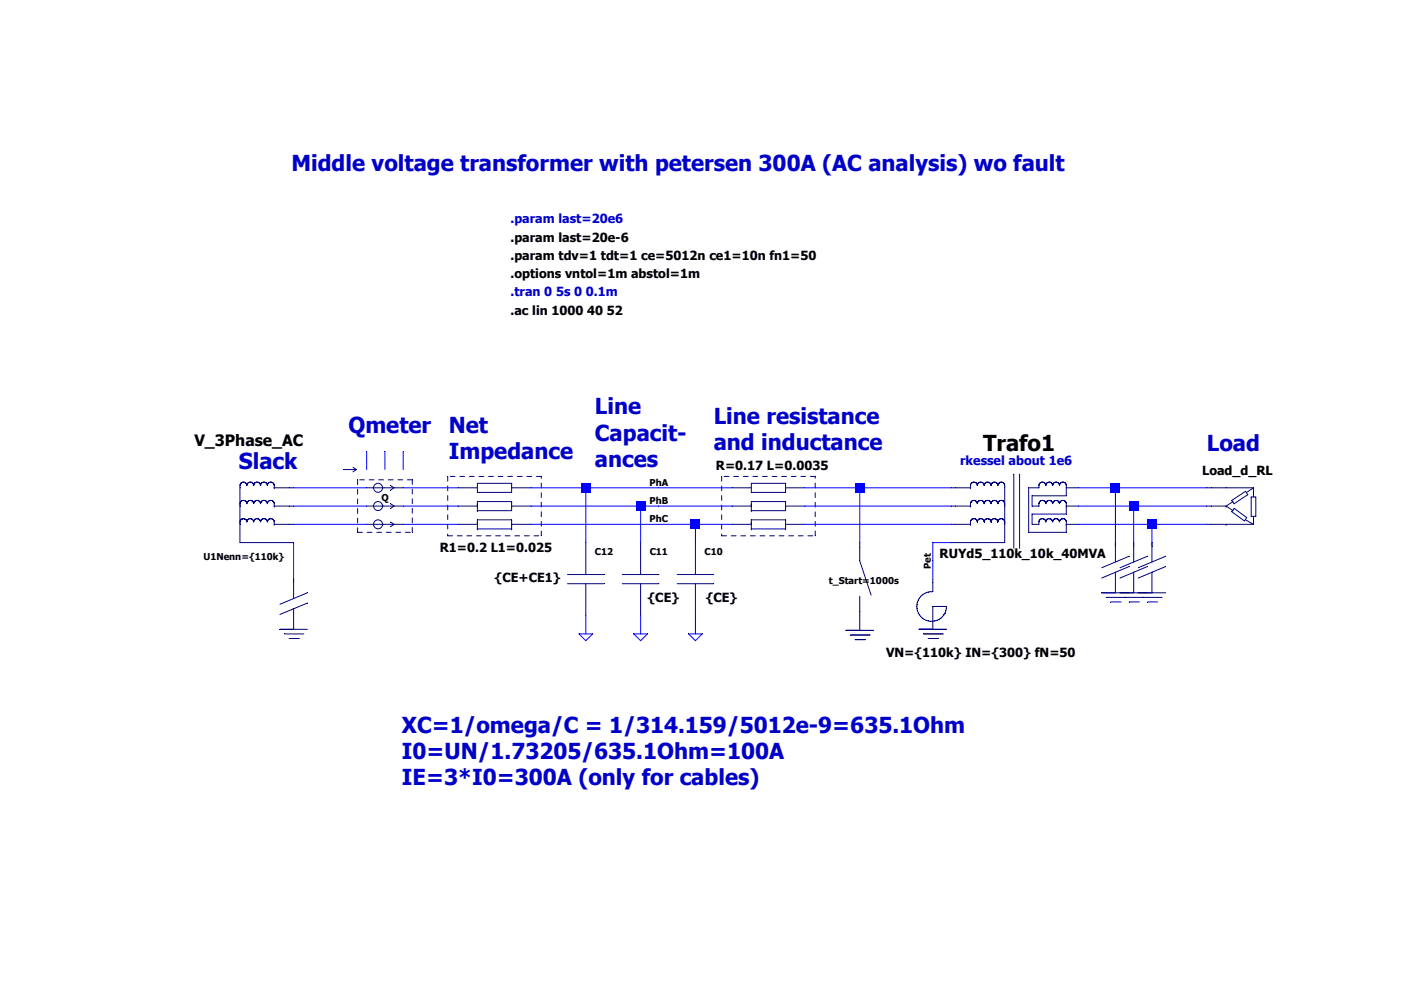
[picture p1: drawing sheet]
<svg xmlns="http://www.w3.org/2000/svg" width="297mm" height="210mm" viewBox="0 0 297 210" stroke-linecap="round" stroke-linejoin="round" font-family="sans-serif">
<defs><g id="words">
<g font-size="4.7" fill="#0000c8">
<text x="61.8" y="36.3">Middle voltage transformer with petersen 300A (AC analysis) wo fault</text>
<text x="126.1" y="87.9">Line</text>
<text x="151.3" y="89.8">Line resistance</text>
<text x="73.9" y="91.8">Qmeter</text>
<text x="95.2" y="91.8">Net</text>
<text x="126.1" y="93.5">Capacit-</text>
<text x="151.3" y="95.4">and inductance</text>
<text x="255.9" y="95.6">Load</text>
<text x="50.6" y="99.5">Slack</text>
<text x="95.2" y="97.3">Impedance</text>
<text x="126.1" y="99">ances</text>
<text x="85.2" y="155.4">XC=1/omega/C = 1/314.159/5012e-9=635.1Ohm</text>
<text x="85.2" y="161">I0=UN/1.73205/635.1Ohm=100A</text>
<text x="85.2" y="166.6">IE=3*I0=300A (only for cables)</text>
</g>
<text font-size="4.7" x="208.4" y="95.6">Trafo1</text>
<text font-size="3.3" x="41.2" y="94.6">V_3Phase_AC</text>
<g font-size="2.7" fill="#0000c8">
<text x="108.2" y="47.4">.param last=20e6</text>
<text x="108.2" y="62.9">.tran 0 5s 0 0.1m</text>
<text x="203.6" y="98.7">rkessel about 1e6</text>
</g>
<g font-size="2.7">
<text x="108.2" y="51.3">.param last=20e-6</text>
<text x="108.2" y="55.1">.param tdv=1 tdt=1 ce=5012n ce1=10n fn1=50</text>
<text x="108.2" y="59">.options vntol=1m abstol=1m</text>
<text x="108.2" y="66.8">.ac lin 1000 40 52</text>
<text x="151.8" y="99.7">R=0.17 L=0.0035</text>
<text x="254.9" y="100.7">Load_d_RL</text>
<text x="93.2" y="117.1">R1=0.2 L1=0.025</text>
<text x="199.2" y="118.3">RUYd5_110k_10k_40MVA</text>
<text x="104.9" y="123.4">{CE+CE1}</text>
<text x="137.3" y="127.8">{CE}</text>
<text x="149.6" y="127.8">{CE}</text>
<text x="187.8" y="139.4">VN={110k} IN={300} fN=50</text>
</g>
<g font-size="2">
<text x="80.9" y="106.2">Q</text>
<text x="137.7" y="106.9">PhB</text>
<text x="137.7" y="103">PhA</text>
<text x="137.7" y="110.8">PhC</text>
<text x="43.1" y="118.8">U1Nenn={110k}</text>
<text x="126.1" y="117.8">C12</text>
<text x="137.7" y="117.8">C11</text>
<text x="149.4" y="117.8">C10</text>
<text x="175.7" y="123.8">t_Start=1000s</text>
<text x="197.3" y="120.6" transform="rotate(-90 197.3 120.6)">Pet</text>
</g>
</g></defs>
<path d="M50.9 103v.5" fill="none" stroke="#00007e" stroke-width=".21"/>
<path d="M58.1 103.5h3.2" fill="none" stroke="#00007e" stroke-width=".21"/>
<path d="M58.1 103.5h.1" fill="none" stroke="#00007e" stroke-width=".21"/>
<path d="M58.1 103v.5" fill="none" stroke="#00007e" stroke-width=".21"/>
<path d="M50.9 106.9v.4" fill="none" stroke="#00007e" stroke-width=".21"/>
<path d="M58.1 107.3h3.2" fill="none" stroke="#00007e" stroke-width=".21"/>
<path d="M58.1 107.3h.1" fill="none" stroke="#00007e" stroke-width=".21"/>
<path d="M58.1 106.9v.4" fill="none" stroke="#00007e" stroke-width=".21"/>
<path d="M50.9 110.7v.5" fill="none" stroke="#00007e" stroke-width=".21"/>
<path d="M58.1 111.2h3.2" fill="none" stroke="#00007e" stroke-width=".21"/>
<path d="M58.1 111.2h.1" fill="none" stroke="#00007e" stroke-width=".21"/>
<path d="M58.1 110.7v.5" fill="none" stroke="#00007e" stroke-width=".21"/>
<path d="M61.3 103.5h.9" fill="none" stroke="#00007e" stroke-width=".21"/>
<path d="M61.3 107.3h.9" fill="none" stroke="#00007e" stroke-width=".21"/>
<path d="M61.3 111.2h.9" fill="none" stroke="#00007e" stroke-width=".21"/>
<path d="M61.3 115.1h.9" fill="none" stroke="#00007e" stroke-width=".21"/>
<path d="M50.9 103.5v11.6" fill="none" stroke="#00007e" stroke-width=".21"/>
<path d="M50.9 115.1h10.4" fill="none" stroke="#00007e" stroke-width=".21"/>
<path d="M50.9 102.9v.1" fill="none" stroke="#00007e" stroke-width=".21"/>
<path d="M50.9 102.9h.1" fill="none" stroke="#00007e" stroke-width=".21"/>
<path d="M50.9 102.8v.1" fill="none" stroke="#00007e" stroke-width=".21"/>
<path d="M50.9 102.7v.1" fill="none" stroke="#00007e" stroke-width=".21"/>
<path d="M51 102.7h-.1" fill="none" stroke="#00007e" stroke-width=".21"/>
<path d="M51 102.6v.1" fill="none" stroke="#00007e" stroke-width=".21"/>
<path d="M51 102.5v.1" fill="none" stroke="#00007e" stroke-width=".21"/>
<path d="M51.1 102.5h-.1" fill="none" stroke="#00007e" stroke-width=".21"/>
<path d="M51.1 102.4v.1" fill="none" stroke="#00007e" stroke-width=".21"/>
<path d="M51.2 102.4h-.1" fill="none" stroke="#00007e" stroke-width=".21"/>
<path d="M51.2 102.4h.1" fill="none" stroke="#00007e" stroke-width=".21"/>
<path d="M51.3 102.3l-.1 .1" fill="none" stroke="#00007e" stroke-width=".21"/>
<path d="M51.4 102.3h-.1" fill="none" stroke="#00007e" stroke-width=".21"/>
<path d="M51.5 102.3h-.1" fill="none" stroke="#00007e" stroke-width=".21"/>
<path d="M51.5 102.3h.1" fill="none" stroke="#00007e" stroke-width=".21"/>
<path d="M51.6 102.3h-.1" fill="none" stroke="#00007e" stroke-width=".21"/>
<path d="M51.6 102.3h.1" fill="none" stroke="#00007e" stroke-width=".21"/>
<path d="M51.6 102.3h.1" fill="none" stroke="#00007e" stroke-width=".21"/>
<path d="M51.7 102.3h.1" fill="none" stroke="#00007e" stroke-width=".21"/>
<path d="M51.8 102.3h.1" fill="none" stroke="#00007e" stroke-width=".21"/>
<path d="M51.9 102.3h.1" fill="none" stroke="#00007e" stroke-width=".21"/>
<path d="M51.9 102.3l.1 .1" fill="none" stroke="#00007e" stroke-width=".21"/>
<path d="M52 102.4h.1" fill="none" stroke="#00007e" stroke-width=".21"/>
<path d="M52 102.4l.1 .1" fill="none" stroke="#00007e" stroke-width=".21"/>
<path d="M52.1 102.5h.1" fill="none" stroke="#00007e" stroke-width=".21"/>
<path d="M52.2 102.5v.1" fill="none" stroke="#00007e" stroke-width=".21"/>
<path d="M52.2 102.6h.1" fill="none" stroke="#00007e" stroke-width=".21"/>
<path d="M52.2 102.6l.1 .1" fill="none" stroke="#00007e" stroke-width=".21"/>
<path d="M52.3 102.7h.1" fill="none" stroke="#00007e" stroke-width=".21"/>
<path d="M52.3 102.7v.1" fill="none" stroke="#00007e" stroke-width=".21"/>
<path d="M52.3 102.8v.1" fill="none" stroke="#00007e" stroke-width=".21"/>
<path d="M52.3 102.9h.1" fill="none" stroke="#00007e" stroke-width=".21"/>
<path d="M52.3 102.9v.1" fill="none" stroke="#00007e" stroke-width=".21"/>
<path d="M52.3 102.9h.1" fill="none" stroke="#00007e" stroke-width=".21"/>
<path d="M52.4 102.8l-.1 .1" fill="none" stroke="#00007e" stroke-width=".21"/>
<path d="M52.4 102.7v.1" fill="none" stroke="#00007e" stroke-width=".21"/>
<path d="M52.4 102.7h.1" fill="none" stroke="#00007e" stroke-width=".21"/>
<path d="M52.4 102.6v.1" fill="none" stroke="#00007e" stroke-width=".21"/>
<path d="M52.5 102.5l-.1 .1" fill="none" stroke="#00007e" stroke-width=".21"/>
<path d="M52.5 102.5h.1" fill="none" stroke="#00007e" stroke-width=".21"/>
<path d="M52.6 102.4l-.1 .1" fill="none" stroke="#00007e" stroke-width=".21"/>
<path d="M52.6 102.4h.1" fill="none" stroke="#00007e" stroke-width=".21"/>
<path d="M52.7 102.4h-.1" fill="none" stroke="#00007e" stroke-width=".21"/>
<path d="M52.8 102.3l-.1 .1" fill="none" stroke="#00007e" stroke-width=".21"/>
<path d="M52.8 102.3h.1" fill="none" stroke="#00007e" stroke-width=".21"/>
<path d="M52.9 102.3h-.1" fill="none" stroke="#00007e" stroke-width=".21"/>
<path d="M52.9 102.3h.1" fill="none" stroke="#00007e" stroke-width=".21"/>
<path d="M53 102.3h.1" fill="none" stroke="#00007e" stroke-width=".21"/>
<path d="M53 102.3h.1" fill="none" stroke="#00007e" stroke-width=".21"/>
<path d="M53.1 102.3h.1" fill="none" stroke="#00007e" stroke-width=".21"/>
<path d="M53.2 102.3h.1" fill="none" stroke="#00007e" stroke-width=".21"/>
<path d="M53.3 102.3h.1" fill="none" stroke="#00007e" stroke-width=".21"/>
<path d="M53.3 102.3h.1" fill="none" stroke="#00007e" stroke-width=".21"/>
<path d="M53.4 102.3v.1" fill="none" stroke="#00007e" stroke-width=".21"/>
<path d="M53.4 102.4h.1" fill="none" stroke="#00007e" stroke-width=".21"/>
<path d="M53.5 102.4v.1" fill="none" stroke="#00007e" stroke-width=".21"/>
<path d="M53.5 102.5h.1" fill="none" stroke="#00007e" stroke-width=".21"/>
<path d="M53.6 102.5v.1" fill="none" stroke="#00007e" stroke-width=".21"/>
<path d="M53.6 102.6h.1" fill="none" stroke="#00007e" stroke-width=".21"/>
<path d="M53.7 102.6v.1" fill="none" stroke="#00007e" stroke-width=".21"/>
<path d="M53.7 102.7h.1" fill="none" stroke="#00007e" stroke-width=".21"/>
<path d="M53.7 102.7l.1 .1" fill="none" stroke="#00007e" stroke-width=".21"/>
<path d="M53.8 102.8v.1" fill="none" stroke="#00007e" stroke-width=".21"/>
<path d="M53.8 102.9h.1" fill="none" stroke="#00007e" stroke-width=".21"/>
<path d="M53.8 102.9v.1" fill="none" stroke="#00007e" stroke-width=".21"/>
<path d="M53.8 102.9h.1" fill="none" stroke="#00007e" stroke-width=".21"/>
<path d="M53.8 102.8v.1" fill="none" stroke="#00007e" stroke-width=".21"/>
<path d="M53.8 102.7v.1" fill="none" stroke="#00007e" stroke-width=".21"/>
<path d="M53.9 102.7h-.1" fill="none" stroke="#00007e" stroke-width=".21"/>
<path d="M53.9 102.6v.1" fill="none" stroke="#00007e" stroke-width=".21"/>
<path d="M53.9 102.5v.1" fill="none" stroke="#00007e" stroke-width=".21"/>
<path d="M54 102.5h-.1" fill="none" stroke="#00007e" stroke-width=".21"/>
<path d="M54 102.4v.1" fill="none" stroke="#00007e" stroke-width=".21"/>
<path d="M54.1 102.4h-.1" fill="none" stroke="#00007e" stroke-width=".21"/>
<path d="M54.2 102.4h-.1" fill="none" stroke="#00007e" stroke-width=".21"/>
<path d="M54.2 102.3v.1" fill="none" stroke="#00007e" stroke-width=".21"/>
<path d="M54.3 102.3h-.1" fill="none" stroke="#00007e" stroke-width=".21"/>
<path d="M54.4 102.3h-.1" fill="none" stroke="#00007e" stroke-width=".21"/>
<path d="M54.4 102.3h.1" fill="none" stroke="#00007e" stroke-width=".21"/>
<path d="M54.5 102.3h-.1" fill="none" stroke="#00007e" stroke-width=".21"/>
<path d="M54.5 102.3h.1" fill="none" stroke="#00007e" stroke-width=".21"/>
<path d="M54.6 102.3h.1" fill="none" stroke="#00007e" stroke-width=".21"/>
<path d="M54.6 102.3h.1" fill="none" stroke="#00007e" stroke-width=".21"/>
<path d="M54.7 102.3h.1" fill="none" stroke="#00007e" stroke-width=".21"/>
<path d="M54.8 102.3h.1" fill="none" stroke="#00007e" stroke-width=".21"/>
<path d="M54.8 102.3l.1 .1" fill="none" stroke="#00007e" stroke-width=".21"/>
<path d="M54.9 102.4h.1" fill="none" stroke="#00007e" stroke-width=".21"/>
<path d="M54.9 102.4l.1 .1" fill="none" stroke="#00007e" stroke-width=".21"/>
<path d="M55 102.5h.1" fill="none" stroke="#00007e" stroke-width=".21"/>
<path d="M55.1 102.5v.1" fill="none" stroke="#00007e" stroke-width=".21"/>
<path d="M55.1 102.6h.1" fill="none" stroke="#00007e" stroke-width=".21"/>
<path d="M55.1 102.6l.1 .1" fill="none" stroke="#00007e" stroke-width=".21"/>
<path d="M55.2 102.7h.1" fill="none" stroke="#00007e" stroke-width=".21"/>
<path d="M55.2 102.7v.1" fill="none" stroke="#00007e" stroke-width=".21"/>
<path d="M55.2 102.8v.1" fill="none" stroke="#00007e" stroke-width=".21"/>
<path d="M55.2 102.9h.1" fill="none" stroke="#00007e" stroke-width=".21"/>
<path d="M55.2 102.9v.1" fill="none" stroke="#00007e" stroke-width=".21"/>
<path d="M55.2 102.9h.1" fill="none" stroke="#00007e" stroke-width=".21"/>
<path d="M55.3 102.8l-.1 .1" fill="none" stroke="#00007e" stroke-width=".21"/>
<path d="M55.3 102.7v.1" fill="none" stroke="#00007e" stroke-width=".21"/>
<path d="M55.3 102.7h.1" fill="none" stroke="#00007e" stroke-width=".21"/>
<path d="M55.3 102.6v.1" fill="none" stroke="#00007e" stroke-width=".21"/>
<path d="M55.4 102.5l-.1 .1" fill="none" stroke="#00007e" stroke-width=".21"/>
<path d="M55.4 102.5h.1" fill="none" stroke="#00007e" stroke-width=".21"/>
<path d="M55.5 102.4l-.1 .1" fill="none" stroke="#00007e" stroke-width=".21"/>
<path d="M55.5 102.4h.1" fill="none" stroke="#00007e" stroke-width=".21"/>
<path d="M55.6 102.4h-.1" fill="none" stroke="#00007e" stroke-width=".21"/>
<path d="M55.7 102.3l-.1 .1" fill="none" stroke="#00007e" stroke-width=".21"/>
<path d="M55.7 102.3h.1" fill="none" stroke="#00007e" stroke-width=".21"/>
<path d="M55.8 102.3h-.1" fill="none" stroke="#00007e" stroke-width=".21"/>
<path d="M55.8 102.3h.1" fill="none" stroke="#00007e" stroke-width=".21"/>
<path d="M55.9 102.3h.1" fill="none" stroke="#00007e" stroke-width=".21"/>
<path d="M55.9 102.3h.1" fill="none" stroke="#00007e" stroke-width=".21"/>
<path d="M56 102.3h.1" fill="none" stroke="#00007e" stroke-width=".21"/>
<path d="M56.1 102.3h.1" fill="none" stroke="#00007e" stroke-width=".21"/>
<path d="M56.2 102.3h.1" fill="none" stroke="#00007e" stroke-width=".21"/>
<path d="M56.2 102.3h.1" fill="none" stroke="#00007e" stroke-width=".21"/>
<path d="M56.3 102.3v.1" fill="none" stroke="#00007e" stroke-width=".21"/>
<path d="M56.3 102.4h.1" fill="none" stroke="#00007e" stroke-width=".21"/>
<path d="M56.4 102.4v.1" fill="none" stroke="#00007e" stroke-width=".21"/>
<path d="M56.4 102.5h.1" fill="none" stroke="#00007e" stroke-width=".21"/>
<path d="M56.5 102.5l.1 .1" fill="none" stroke="#00007e" stroke-width=".21"/>
<path d="M56.6 102.6h.1" fill="none" stroke="#00007e" stroke-width=".21"/>
<path d="M56.6 102.6v.1" fill="none" stroke="#00007e" stroke-width=".21"/>
<path d="M56.6 102.7h.1" fill="none" stroke="#00007e" stroke-width=".21"/>
<path d="M56.6 102.7l.1 .1" fill="none" stroke="#00007e" stroke-width=".21"/>
<path d="M56.7 102.8v.1" fill="none" stroke="#00007e" stroke-width=".21"/>
<path d="M56.7 102.9h.1" fill="none" stroke="#00007e" stroke-width=".21"/>
<path d="M56.7 102.9v.1" fill="none" stroke="#00007e" stroke-width=".21"/>
<path d="M56.7 102.9h.1" fill="none" stroke="#00007e" stroke-width=".21"/>
<path d="M56.7 102.8v.1" fill="none" stroke="#00007e" stroke-width=".21"/>
<path d="M56.7 102.7v.1" fill="none" stroke="#00007e" stroke-width=".21"/>
<path d="M56.8 102.7h-.1" fill="none" stroke="#00007e" stroke-width=".21"/>
<path d="M56.8 102.6v.1" fill="none" stroke="#00007e" stroke-width=".21"/>
<path d="M56.8 102.5v.1" fill="none" stroke="#00007e" stroke-width=".21"/>
<path d="M56.9 102.5h-.1" fill="none" stroke="#00007e" stroke-width=".21"/>
<path d="M56.9 102.4v.1" fill="none" stroke="#00007e" stroke-width=".21"/>
<path d="M57 102.4h-.1" fill="none" stroke="#00007e" stroke-width=".21"/>
<path d="M57.1 102.4h-.1" fill="none" stroke="#00007e" stroke-width=".21"/>
<path d="M57.1 102.3v.1" fill="none" stroke="#00007e" stroke-width=".21"/>
<path d="M57.2 102.3h-.1" fill="none" stroke="#00007e" stroke-width=".21"/>
<path d="M57.3 102.3h-.1" fill="none" stroke="#00007e" stroke-width=".21"/>
<path d="M57.3 102.3h.1" fill="none" stroke="#00007e" stroke-width=".21"/>
<path d="M57.4 102.3h-.1" fill="none" stroke="#00007e" stroke-width=".21"/>
<path d="M57.4 102.3h.1" fill="none" stroke="#00007e" stroke-width=".21"/>
<path d="M57.5 102.3h.1" fill="none" stroke="#00007e" stroke-width=".21"/>
<path d="M57.5 102.3h.1" fill="none" stroke="#00007e" stroke-width=".21"/>
<path d="M57.6 102.3h.1" fill="none" stroke="#00007e" stroke-width=".21"/>
<path d="M57.7 102.3h.1" fill="none" stroke="#00007e" stroke-width=".21"/>
<path d="M57.7 102.3l.1 .1" fill="none" stroke="#00007e" stroke-width=".21"/>
<path d="M57.8 102.4h.1" fill="none" stroke="#00007e" stroke-width=".21"/>
<path d="M57.8 102.4l.1 .1" fill="none" stroke="#00007e" stroke-width=".21"/>
<path d="M57.9 102.5h.1" fill="none" stroke="#00007e" stroke-width=".21"/>
<path d="M57.9 102.5l.1 .1" fill="none" stroke="#00007e" stroke-width=".21"/>
<path d="M58 102.6h.1" fill="none" stroke="#00007e" stroke-width=".21"/>
<path d="M58 102.6l.1 .1" fill="none" stroke="#00007e" stroke-width=".21"/>
<path d="M58.1 102.7h.1" fill="none" stroke="#00007e" stroke-width=".21"/>
<path d="M58.1 102.7v.1" fill="none" stroke="#00007e" stroke-width=".21"/>
<path d="M58.1 102.8v.1" fill="none" stroke="#00007e" stroke-width=".21"/>
<path d="M58.1 102.9h.1" fill="none" stroke="#00007e" stroke-width=".21"/>
<path d="M50.9 106.8v.1" fill="none" stroke="#00007e" stroke-width=".21"/>
<path d="M50.9 106.7v.1" fill="none" stroke="#00007e" stroke-width=".21"/>
<path d="M50.9 106.7h.1" fill="none" stroke="#00007e" stroke-width=".21"/>
<path d="M50.9 106.6v.1" fill="none" stroke="#00007e" stroke-width=".21"/>
<path d="M51 106.5l-.1 .1" fill="none" stroke="#00007e" stroke-width=".21"/>
<path d="M51 106.5h.1" fill="none" stroke="#00007e" stroke-width=".21"/>
<path d="M51 106.4v.1" fill="none" stroke="#00007e" stroke-width=".21"/>
<path d="M51.1 106.4h-.1" fill="none" stroke="#00007e" stroke-width=".21"/>
<path d="M51.1 106.3v.1" fill="none" stroke="#00007e" stroke-width=".21"/>
<path d="M51.2 106.3h-.1" fill="none" stroke="#00007e" stroke-width=".21"/>
<path d="M51.2 106.2v.1" fill="none" stroke="#00007e" stroke-width=".21"/>
<path d="M51.3 106.2h-.1" fill="none" stroke="#00007e" stroke-width=".21"/>
<path d="M51.4 106.2h-.1" fill="none" stroke="#00007e" stroke-width=".21"/>
<path d="M51.5 106.2h-.1" fill="none" stroke="#00007e" stroke-width=".21"/>
<path d="M51.5 106.1v.1" fill="none" stroke="#00007e" stroke-width=".21"/>
<path d="M51.5 106.1h.1" fill="none" stroke="#00007e" stroke-width=".21"/>
<path d="M51.6 106.1h.1" fill="none" stroke="#00007e" stroke-width=".21"/>
<path d="M51.6 106.1l.1 .1" fill="none" stroke="#00007e" stroke-width=".21"/>
<path d="M51.7 106.2h.1" fill="none" stroke="#00007e" stroke-width=".21"/>
<path d="M51.8 106.2h.1" fill="none" stroke="#00007e" stroke-width=".21"/>
<path d="M51.9 106.2h.1" fill="none" stroke="#00007e" stroke-width=".21"/>
<path d="M51.9 106.2h.1" fill="none" stroke="#00007e" stroke-width=".21"/>
<path d="M52 106.2v.1" fill="none" stroke="#00007e" stroke-width=".21"/>
<path d="M52 106.3h.1" fill="none" stroke="#00007e" stroke-width=".21"/>
<path d="M52.1 106.3l.1 .1" fill="none" stroke="#00007e" stroke-width=".21"/>
<path d="M52.2 106.4h.1" fill="none" stroke="#00007e" stroke-width=".21"/>
<path d="M52.2 106.4v.1" fill="none" stroke="#00007e" stroke-width=".21"/>
<path d="M52.2 106.5h.1" fill="none" stroke="#00007e" stroke-width=".21"/>
<path d="M52.3 106.5v.1" fill="none" stroke="#00007e" stroke-width=".21"/>
<path d="M52.3 106.6v.1" fill="none" stroke="#00007e" stroke-width=".21"/>
<path d="M52.3 106.7h.1" fill="none" stroke="#00007e" stroke-width=".21"/>
<path d="M52.3 106.7v.1" fill="none" stroke="#00007e" stroke-width=".21"/>
<path d="M52.3 106.8v.1" fill="none" stroke="#00007e" stroke-width=".21"/>
<path d="M52.3 106.7v.1" fill="none" stroke="#00007e" stroke-width=".21"/>
<path d="M52.4 106.7h-.1" fill="none" stroke="#00007e" stroke-width=".21"/>
<path d="M52.4 106.6v.1" fill="none" stroke="#00007e" stroke-width=".21"/>
<path d="M52.4 106.5v.1" fill="none" stroke="#00007e" stroke-width=".21"/>
<path d="M52.4 106.5h.1" fill="none" stroke="#00007e" stroke-width=".21"/>
<path d="M52.5 106.4l-.1 .1" fill="none" stroke="#00007e" stroke-width=".21"/>
<path d="M52.5 106.4h.1" fill="none" stroke="#00007e" stroke-width=".21"/>
<path d="M52.6 106.3l-.1 .1" fill="none" stroke="#00007e" stroke-width=".21"/>
<path d="M52.6 106.3h.1" fill="none" stroke="#00007e" stroke-width=".21"/>
<path d="M52.7 106.2l-.1 .1" fill="none" stroke="#00007e" stroke-width=".21"/>
<path d="M52.8 106.2h-.1" fill="none" stroke="#00007e" stroke-width=".21"/>
<path d="M52.8 106.2h.1" fill="none" stroke="#00007e" stroke-width=".21"/>
<path d="M52.9 106.2h-.1" fill="none" stroke="#00007e" stroke-width=".21"/>
<path d="M53 106.1l-.1 .1" fill="none" stroke="#00007e" stroke-width=".21"/>
<path d="M53 106.1h.1" fill="none" stroke="#00007e" stroke-width=".21"/>
<path d="M53 106.1h.1" fill="none" stroke="#00007e" stroke-width=".21"/>
<path d="M53.1 106.1l.1 .1" fill="none" stroke="#00007e" stroke-width=".21"/>
<path d="M53.2 106.2h.1" fill="none" stroke="#00007e" stroke-width=".21"/>
<path d="M53.3 106.2h.1" fill="none" stroke="#00007e" stroke-width=".21"/>
<path d="M53.3 106.2h.1" fill="none" stroke="#00007e" stroke-width=".21"/>
<path d="M53.4 106.2h.1" fill="none" stroke="#00007e" stroke-width=".21"/>
<path d="M53.4 106.2l.1 .1" fill="none" stroke="#00007e" stroke-width=".21"/>
<path d="M53.5 106.3h.1" fill="none" stroke="#00007e" stroke-width=".21"/>
<path d="M53.5 106.3l.1 .1" fill="none" stroke="#00007e" stroke-width=".21"/>
<path d="M53.6 106.4h.1" fill="none" stroke="#00007e" stroke-width=".21"/>
<path d="M53.6 106.4l.1 .1" fill="none" stroke="#00007e" stroke-width=".21"/>
<path d="M53.7 106.5h.1" fill="none" stroke="#00007e" stroke-width=".21"/>
<path d="M53.7 106.5v.1" fill="none" stroke="#00007e" stroke-width=".21"/>
<path d="M53.7 106.6l.1 .1" fill="none" stroke="#00007e" stroke-width=".21"/>
<path d="M53.8 106.7h.1" fill="none" stroke="#00007e" stroke-width=".21"/>
<path d="M53.8 106.7v.1" fill="none" stroke="#00007e" stroke-width=".21"/>
<path d="M53.8 106.8v.1" fill="none" stroke="#00007e" stroke-width=".21"/>
<path d="M53.8 106.7v.1" fill="none" stroke="#00007e" stroke-width=".21"/>
<path d="M53.8 106.7h.1" fill="none" stroke="#00007e" stroke-width=".21"/>
<path d="M53.8 106.6v.1" fill="none" stroke="#00007e" stroke-width=".21"/>
<path d="M53.9 106.5l-.1 .1" fill="none" stroke="#00007e" stroke-width=".21"/>
<path d="M53.9 106.5h.1" fill="none" stroke="#00007e" stroke-width=".21"/>
<path d="M53.9 106.4v.1" fill="none" stroke="#00007e" stroke-width=".21"/>
<path d="M54 106.4h-.1" fill="none" stroke="#00007e" stroke-width=".21"/>
<path d="M54 106.3v.1" fill="none" stroke="#00007e" stroke-width=".21"/>
<path d="M54.1 106.3h-.1" fill="none" stroke="#00007e" stroke-width=".21"/>
<path d="M54.2 106.2l-.1 .1" fill="none" stroke="#00007e" stroke-width=".21"/>
<path d="M54.2 106.2h.1" fill="none" stroke="#00007e" stroke-width=".21"/>
<path d="M54.3 106.2h-.1" fill="none" stroke="#00007e" stroke-width=".21"/>
<path d="M54.4 106.2h-.1" fill="none" stroke="#00007e" stroke-width=".21"/>
<path d="M54.4 106.1v.1" fill="none" stroke="#00007e" stroke-width=".21"/>
<path d="M54.4 106.1h.1" fill="none" stroke="#00007e" stroke-width=".21"/>
<path d="M54.5 106.1h.1" fill="none" stroke="#00007e" stroke-width=".21"/>
<path d="M54.6 106.1v.1" fill="none" stroke="#00007e" stroke-width=".21"/>
<path d="M54.6 106.2h.1" fill="none" stroke="#00007e" stroke-width=".21"/>
<path d="M54.7 106.2h.1" fill="none" stroke="#00007e" stroke-width=".21"/>
<path d="M54.8 106.2h.1" fill="none" stroke="#00007e" stroke-width=".21"/>
<path d="M54.8 106.2h.1" fill="none" stroke="#00007e" stroke-width=".21"/>
<path d="M54.9 106.2v.1" fill="none" stroke="#00007e" stroke-width=".21"/>
<path d="M54.9 106.3h.1" fill="none" stroke="#00007e" stroke-width=".21"/>
<path d="M55 106.3l.1 .1" fill="none" stroke="#00007e" stroke-width=".21"/>
<path d="M55.1 106.4h.1" fill="none" stroke="#00007e" stroke-width=".21"/>
<path d="M55.1 106.4v.1" fill="none" stroke="#00007e" stroke-width=".21"/>
<path d="M55.1 106.5h.1" fill="none" stroke="#00007e" stroke-width=".21"/>
<path d="M55.2 106.5v.1" fill="none" stroke="#00007e" stroke-width=".21"/>
<path d="M55.2 106.6v.1" fill="none" stroke="#00007e" stroke-width=".21"/>
<path d="M55.2 106.7h.1" fill="none" stroke="#00007e" stroke-width=".21"/>
<path d="M55.2 106.7v.1" fill="none" stroke="#00007e" stroke-width=".21"/>
<path d="M55.2 106.8v.1" fill="none" stroke="#00007e" stroke-width=".21"/>
<path d="M55.2 106.7v.1" fill="none" stroke="#00007e" stroke-width=".21"/>
<path d="M55.3 106.7h-.1" fill="none" stroke="#00007e" stroke-width=".21"/>
<path d="M55.3 106.6v.1" fill="none" stroke="#00007e" stroke-width=".21"/>
<path d="M55.3 106.5v.1" fill="none" stroke="#00007e" stroke-width=".21"/>
<path d="M55.3 106.5h.1" fill="none" stroke="#00007e" stroke-width=".21"/>
<path d="M55.4 106.4l-.1 .1" fill="none" stroke="#00007e" stroke-width=".21"/>
<path d="M55.4 106.4h.1" fill="none" stroke="#00007e" stroke-width=".21"/>
<path d="M55.5 106.3l-.1 .1" fill="none" stroke="#00007e" stroke-width=".21"/>
<path d="M55.5 106.3h.1" fill="none" stroke="#00007e" stroke-width=".21"/>
<path d="M55.6 106.2l-.1 .1" fill="none" stroke="#00007e" stroke-width=".21"/>
<path d="M55.7 106.2h-.1" fill="none" stroke="#00007e" stroke-width=".21"/>
<path d="M55.7 106.2h.1" fill="none" stroke="#00007e" stroke-width=".21"/>
<path d="M55.8 106.2h-.1" fill="none" stroke="#00007e" stroke-width=".21"/>
<path d="M55.9 106.1l-.1 .1" fill="none" stroke="#00007e" stroke-width=".21"/>
<path d="M55.9 106.1h.1" fill="none" stroke="#00007e" stroke-width=".21"/>
<path d="M55.9 106.1h.1" fill="none" stroke="#00007e" stroke-width=".21"/>
<path d="M56 106.1l.1 .1" fill="none" stroke="#00007e" stroke-width=".21"/>
<path d="M56.1 106.2h.1" fill="none" stroke="#00007e" stroke-width=".21"/>
<path d="M56.2 106.2h.1" fill="none" stroke="#00007e" stroke-width=".21"/>
<path d="M56.2 106.2h.1" fill="none" stroke="#00007e" stroke-width=".21"/>
<path d="M56.3 106.2h.1" fill="none" stroke="#00007e" stroke-width=".21"/>
<path d="M56.3 106.2l.1 .1" fill="none" stroke="#00007e" stroke-width=".21"/>
<path d="M56.4 106.3h.1" fill="none" stroke="#00007e" stroke-width=".21"/>
<path d="M56.4 106.3l.1 .1" fill="none" stroke="#00007e" stroke-width=".21"/>
<path d="M56.5 106.4h.1" fill="none" stroke="#00007e" stroke-width=".21"/>
<path d="M56.6 106.4v.1" fill="none" stroke="#00007e" stroke-width=".21"/>
<path d="M56.6 106.5h.1" fill="none" stroke="#00007e" stroke-width=".21"/>
<path d="M56.6 106.5v.1" fill="none" stroke="#00007e" stroke-width=".21"/>
<path d="M56.6 106.6l.1 .1" fill="none" stroke="#00007e" stroke-width=".21"/>
<path d="M56.7 106.7h.1" fill="none" stroke="#00007e" stroke-width=".21"/>
<path d="M56.7 106.7v.1" fill="none" stroke="#00007e" stroke-width=".21"/>
<path d="M56.7 106.8v.1" fill="none" stroke="#00007e" stroke-width=".21"/>
<path d="M56.7 106.7v.1" fill="none" stroke="#00007e" stroke-width=".21"/>
<path d="M56.7 106.7h.1" fill="none" stroke="#00007e" stroke-width=".21"/>
<path d="M56.7 106.6v.1" fill="none" stroke="#00007e" stroke-width=".21"/>
<path d="M56.8 106.5l-.1 .1" fill="none" stroke="#00007e" stroke-width=".21"/>
<path d="M56.8 106.5h.1" fill="none" stroke="#00007e" stroke-width=".21"/>
<path d="M56.8 106.4v.1" fill="none" stroke="#00007e" stroke-width=".21"/>
<path d="M56.9 106.4h-.1" fill="none" stroke="#00007e" stroke-width=".21"/>
<path d="M56.9 106.3v.1" fill="none" stroke="#00007e" stroke-width=".21"/>
<path d="M57 106.3h-.1" fill="none" stroke="#00007e" stroke-width=".21"/>
<path d="M57.1 106.2l-.1 .1" fill="none" stroke="#00007e" stroke-width=".21"/>
<path d="M57.1 106.2h.1" fill="none" stroke="#00007e" stroke-width=".21"/>
<path d="M57.2 106.2h-.1" fill="none" stroke="#00007e" stroke-width=".21"/>
<path d="M57.3 106.2h-.1" fill="none" stroke="#00007e" stroke-width=".21"/>
<path d="M57.3 106.1v.1" fill="none" stroke="#00007e" stroke-width=".21"/>
<path d="M57.3 106.1h.1" fill="none" stroke="#00007e" stroke-width=".21"/>
<path d="M57.4 106.1h.1" fill="none" stroke="#00007e" stroke-width=".21"/>
<path d="M57.5 106.1v.1" fill="none" stroke="#00007e" stroke-width=".21"/>
<path d="M57.5 106.2h.1" fill="none" stroke="#00007e" stroke-width=".21"/>
<path d="M57.6 106.2h.1" fill="none" stroke="#00007e" stroke-width=".21"/>
<path d="M57.7 106.2h.1" fill="none" stroke="#00007e" stroke-width=".21"/>
<path d="M57.7 106.2h.1" fill="none" stroke="#00007e" stroke-width=".21"/>
<path d="M57.8 106.2v.1" fill="none" stroke="#00007e" stroke-width=".21"/>
<path d="M57.8 106.3h.1" fill="none" stroke="#00007e" stroke-width=".21"/>
<path d="M57.9 106.3v.1" fill="none" stroke="#00007e" stroke-width=".21"/>
<path d="M57.9 106.4h.1" fill="none" stroke="#00007e" stroke-width=".21"/>
<path d="M58 106.4v.1" fill="none" stroke="#00007e" stroke-width=".21"/>
<path d="M58 106.5h.1" fill="none" stroke="#00007e" stroke-width=".21"/>
<path d="M58.1 106.5v.1" fill="none" stroke="#00007e" stroke-width=".21"/>
<path d="M58.1 106.6v.1" fill="none" stroke="#00007e" stroke-width=".21"/>
<path d="M58.1 106.7h.1" fill="none" stroke="#00007e" stroke-width=".21"/>
<path d="M58.1 106.7v.1" fill="none" stroke="#00007e" stroke-width=".21"/>
<path d="M50.9 110.7h.1" fill="none" stroke="#00007e" stroke-width=".21"/>
<path d="M50.9 110.6v.1" fill="none" stroke="#00007e" stroke-width=".21"/>
<path d="M50.9 110.5v.1" fill="none" stroke="#00007e" stroke-width=".21"/>
<path d="M50.9 110.5h.1" fill="none" stroke="#00007e" stroke-width=".21"/>
<path d="M51 110.4l-.1 .1" fill="none" stroke="#00007e" stroke-width=".21"/>
<path d="M51 110.3v.1" fill="none" stroke="#00007e" stroke-width=".21"/>
<path d="M51 110.3h.1" fill="none" stroke="#00007e" stroke-width=".21"/>
<path d="M51.1 110.2l-.1 .1" fill="none" stroke="#00007e" stroke-width=".21"/>
<path d="M51.1 110.2h.1" fill="none" stroke="#00007e" stroke-width=".21"/>
<path d="M51.2 110.1l-.1 .1" fill="none" stroke="#00007e" stroke-width=".21"/>
<path d="M51.2 110.1h.1" fill="none" stroke="#00007e" stroke-width=".21"/>
<path d="M51.3 110.1h-.1" fill="none" stroke="#00007e" stroke-width=".21"/>
<path d="M51.4 110l-.1 .1" fill="none" stroke="#00007e" stroke-width=".21"/>
<path d="M51.5 110h-.1" fill="none" stroke="#00007e" stroke-width=".21"/>
<path d="M51.5 110h.1" fill="none" stroke="#00007e" stroke-width=".21"/>
<path d="M51.5 110h.1" fill="none" stroke="#00007e" stroke-width=".21"/>
<path d="M51.6 110h.1" fill="none" stroke="#00007e" stroke-width=".21"/>
<path d="M51.6 110h.1" fill="none" stroke="#00007e" stroke-width=".21"/>
<path d="M51.7 110h.1" fill="none" stroke="#00007e" stroke-width=".21"/>
<path d="M51.8 110h.1" fill="none" stroke="#00007e" stroke-width=".21"/>
<path d="M51.9 110v.1" fill="none" stroke="#00007e" stroke-width=".21"/>
<path d="M51.9 110.1h.1" fill="none" stroke="#00007e" stroke-width=".21"/>
<path d="M52 110.1v.1" fill="none" stroke="#00007e" stroke-width=".21"/>
<path d="M52 110.2h.1" fill="none" stroke="#00007e" stroke-width=".21"/>
<path d="M52.1 110.2h.1" fill="none" stroke="#00007e" stroke-width=".21"/>
<path d="M52.2 110.2v.1" fill="none" stroke="#00007e" stroke-width=".21"/>
<path d="M52.2 110.3v.1" fill="none" stroke="#00007e" stroke-width=".21"/>
<path d="M52.2 110.4h.1" fill="none" stroke="#00007e" stroke-width=".21"/>
<path d="M52.3 110.4v.1" fill="none" stroke="#00007e" stroke-width=".21"/>
<path d="M52.3 110.5v.1" fill="none" stroke="#00007e" stroke-width=".21"/>
<path d="M52.3 110.6h.1" fill="none" stroke="#00007e" stroke-width=".21"/>
<path d="M52.3 110.6v.1" fill="none" stroke="#00007e" stroke-width=".21"/>
<path d="M52.3 110.7h.1" fill="none" stroke="#00007e" stroke-width=".21"/>
<path d="M52.3 110.6v.1" fill="none" stroke="#00007e" stroke-width=".21"/>
<path d="M52.4 110.5l-.1 .1" fill="none" stroke="#00007e" stroke-width=".21"/>
<path d="M52.4 110.5h.1" fill="none" stroke="#00007e" stroke-width=".21"/>
<path d="M52.4 110.4v.1" fill="none" stroke="#00007e" stroke-width=".21"/>
<path d="M52.4 110.3v.1" fill="none" stroke="#00007e" stroke-width=".21"/>
<path d="M52.5 110.3h-.1" fill="none" stroke="#00007e" stroke-width=".21"/>
<path d="M52.5 110.2v.1" fill="none" stroke="#00007e" stroke-width=".21"/>
<path d="M52.6 110.2h-.1" fill="none" stroke="#00007e" stroke-width=".21"/>
<path d="M52.6 110.1v.1" fill="none" stroke="#00007e" stroke-width=".21"/>
<path d="M52.7 110.1h-.1" fill="none" stroke="#00007e" stroke-width=".21"/>
<path d="M52.8 110.1h-.1" fill="none" stroke="#00007e" stroke-width=".21"/>
<path d="M52.8 110v.1" fill="none" stroke="#00007e" stroke-width=".21"/>
<path d="M52.9 110h-.1" fill="none" stroke="#00007e" stroke-width=".21"/>
<path d="M53 110h-.1" fill="none" stroke="#00007e" stroke-width=".21"/>
<path d="M53 110h.1" fill="none" stroke="#00007e" stroke-width=".21"/>
<path d="M53 110h.1" fill="none" stroke="#00007e" stroke-width=".21"/>
<path d="M53.1 110h.1" fill="none" stroke="#00007e" stroke-width=".21"/>
<path d="M53.2 110h.1" fill="none" stroke="#00007e" stroke-width=".21"/>
<path d="M53.3 110h.1" fill="none" stroke="#00007e" stroke-width=".21"/>
<path d="M53.3 110l.1 .1" fill="none" stroke="#00007e" stroke-width=".21"/>
<path d="M53.4 110.1h.1" fill="none" stroke="#00007e" stroke-width=".21"/>
<path d="M53.4 110.1l.1 .1" fill="none" stroke="#00007e" stroke-width=".21"/>
<path d="M53.5 110.2h.1" fill="none" stroke="#00007e" stroke-width=".21"/>
<path d="M53.5 110.2h.1" fill="none" stroke="#00007e" stroke-width=".21"/>
<path d="M53.6 110.2v.1" fill="none" stroke="#00007e" stroke-width=".21"/>
<path d="M53.6 110.3l.1 .1" fill="none" stroke="#00007e" stroke-width=".21"/>
<path d="M53.7 110.4h.1" fill="none" stroke="#00007e" stroke-width=".21"/>
<path d="M53.7 110.4v.1" fill="none" stroke="#00007e" stroke-width=".21"/>
<path d="M53.7 110.5l.1 .1" fill="none" stroke="#00007e" stroke-width=".21"/>
<path d="M53.8 110.6h.1" fill="none" stroke="#00007e" stroke-width=".21"/>
<path d="M53.8 110.6v.1" fill="none" stroke="#00007e" stroke-width=".21"/>
<path d="M53.8 110.7h.1" fill="none" stroke="#00007e" stroke-width=".21"/>
<path d="M53.8 110.6v.1" fill="none" stroke="#00007e" stroke-width=".21"/>
<path d="M53.8 110.5v.1" fill="none" stroke="#00007e" stroke-width=".21"/>
<path d="M53.8 110.5h.1" fill="none" stroke="#00007e" stroke-width=".21"/>
<path d="M53.9 110.4l-.1 .1" fill="none" stroke="#00007e" stroke-width=".21"/>
<path d="M53.9 110.3v.1" fill="none" stroke="#00007e" stroke-width=".21"/>
<path d="M53.9 110.3h.1" fill="none" stroke="#00007e" stroke-width=".21"/>
<path d="M54 110.2l-.1 .1" fill="none" stroke="#00007e" stroke-width=".21"/>
<path d="M54 110.2h.1" fill="none" stroke="#00007e" stroke-width=".21"/>
<path d="M54.1 110.1l-.1 .1" fill="none" stroke="#00007e" stroke-width=".21"/>
<path d="M54.2 110.1h-.1" fill="none" stroke="#00007e" stroke-width=".21"/>
<path d="M54.2 110.1h.1" fill="none" stroke="#00007e" stroke-width=".21"/>
<path d="M54.3 110l-.1 .1" fill="none" stroke="#00007e" stroke-width=".21"/>
<path d="M54.4 110h-.1" fill="none" stroke="#00007e" stroke-width=".21"/>
<path d="M54.4 110h.1" fill="none" stroke="#00007e" stroke-width=".21"/>
<path d="M54.4 110h.1" fill="none" stroke="#00007e" stroke-width=".21"/>
<path d="M54.5 110h.1" fill="none" stroke="#00007e" stroke-width=".21"/>
<path d="M54.6 110h.1" fill="none" stroke="#00007e" stroke-width=".21"/>
<path d="M54.6 110h.1" fill="none" stroke="#00007e" stroke-width=".21"/>
<path d="M54.7 110h.1" fill="none" stroke="#00007e" stroke-width=".21"/>
<path d="M54.8 110v.1" fill="none" stroke="#00007e" stroke-width=".21"/>
<path d="M54.8 110.1h.1" fill="none" stroke="#00007e" stroke-width=".21"/>
<path d="M54.9 110.1v.1" fill="none" stroke="#00007e" stroke-width=".21"/>
<path d="M54.9 110.2h.1" fill="none" stroke="#00007e" stroke-width=".21"/>
<path d="M55 110.2h.1" fill="none" stroke="#00007e" stroke-width=".21"/>
<path d="M55.1 110.2v.1" fill="none" stroke="#00007e" stroke-width=".21"/>
<path d="M55.1 110.3v.1" fill="none" stroke="#00007e" stroke-width=".21"/>
<path d="M55.1 110.4h.1" fill="none" stroke="#00007e" stroke-width=".21"/>
<path d="M55.2 110.4v.1" fill="none" stroke="#00007e" stroke-width=".21"/>
<path d="M55.2 110.5v.1" fill="none" stroke="#00007e" stroke-width=".21"/>
<path d="M55.2 110.6h.1" fill="none" stroke="#00007e" stroke-width=".21"/>
<path d="M55.2 110.6v.1" fill="none" stroke="#00007e" stroke-width=".21"/>
<path d="M55.2 110.7h.1" fill="none" stroke="#00007e" stroke-width=".21"/>
<path d="M55.2 110.6v.1" fill="none" stroke="#00007e" stroke-width=".21"/>
<path d="M55.3 110.5l-.1 .1" fill="none" stroke="#00007e" stroke-width=".21"/>
<path d="M55.3 110.5h.1" fill="none" stroke="#00007e" stroke-width=".21"/>
<path d="M55.3 110.4v.1" fill="none" stroke="#00007e" stroke-width=".21"/>
<path d="M55.3 110.3v.1" fill="none" stroke="#00007e" stroke-width=".21"/>
<path d="M55.4 110.3h-.1" fill="none" stroke="#00007e" stroke-width=".21"/>
<path d="M55.4 110.2v.1" fill="none" stroke="#00007e" stroke-width=".21"/>
<path d="M55.5 110.2h-.1" fill="none" stroke="#00007e" stroke-width=".21"/>
<path d="M55.5 110.1v.1" fill="none" stroke="#00007e" stroke-width=".21"/>
<path d="M55.6 110.1h-.1" fill="none" stroke="#00007e" stroke-width=".21"/>
<path d="M55.7 110.1h-.1" fill="none" stroke="#00007e" stroke-width=".21"/>
<path d="M55.7 110v.1" fill="none" stroke="#00007e" stroke-width=".21"/>
<path d="M55.8 110h-.1" fill="none" stroke="#00007e" stroke-width=".21"/>
<path d="M55.9 110h-.1" fill="none" stroke="#00007e" stroke-width=".21"/>
<path d="M55.9 110h.1" fill="none" stroke="#00007e" stroke-width=".21"/>
<path d="M55.9 110h.1" fill="none" stroke="#00007e" stroke-width=".21"/>
<path d="M56 110h.1" fill="none" stroke="#00007e" stroke-width=".21"/>
<path d="M56.1 110h.1" fill="none" stroke="#00007e" stroke-width=".21"/>
<path d="M56.2 110h.1" fill="none" stroke="#00007e" stroke-width=".21"/>
<path d="M56.2 110l.1 .1" fill="none" stroke="#00007e" stroke-width=".21"/>
<path d="M56.3 110.1h.1" fill="none" stroke="#00007e" stroke-width=".21"/>
<path d="M56.3 110.1l.1 .1" fill="none" stroke="#00007e" stroke-width=".21"/>
<path d="M56.4 110.2h.1" fill="none" stroke="#00007e" stroke-width=".21"/>
<path d="M56.4 110.2h.1" fill="none" stroke="#00007e" stroke-width=".21"/>
<path d="M56.5 110.2l.1 .1" fill="none" stroke="#00007e" stroke-width=".21"/>
<path d="M56.6 110.3v.1" fill="none" stroke="#00007e" stroke-width=".21"/>
<path d="M56.6 110.4h.1" fill="none" stroke="#00007e" stroke-width=".21"/>
<path d="M56.6 110.4v.1" fill="none" stroke="#00007e" stroke-width=".21"/>
<path d="M56.6 110.5l.1 .1" fill="none" stroke="#00007e" stroke-width=".21"/>
<path d="M56.7 110.6h.1" fill="none" stroke="#00007e" stroke-width=".21"/>
<path d="M56.7 110.6v.1" fill="none" stroke="#00007e" stroke-width=".21"/>
<path d="M56.7 110.7h.1" fill="none" stroke="#00007e" stroke-width=".21"/>
<path d="M56.7 110.6v.1" fill="none" stroke="#00007e" stroke-width=".21"/>
<path d="M56.7 110.5v.1" fill="none" stroke="#00007e" stroke-width=".21"/>
<path d="M56.7 110.5h.1" fill="none" stroke="#00007e" stroke-width=".21"/>
<path d="M56.8 110.4l-.1 .1" fill="none" stroke="#00007e" stroke-width=".21"/>
<path d="M56.8 110.3v.1" fill="none" stroke="#00007e" stroke-width=".21"/>
<path d="M56.8 110.3h.1" fill="none" stroke="#00007e" stroke-width=".21"/>
<path d="M56.9 110.2l-.1 .1" fill="none" stroke="#00007e" stroke-width=".21"/>
<path d="M56.9 110.2h.1" fill="none" stroke="#00007e" stroke-width=".21"/>
<path d="M57 110.1l-.1 .1" fill="none" stroke="#00007e" stroke-width=".21"/>
<path d="M57.1 110.1h-.1" fill="none" stroke="#00007e" stroke-width=".21"/>
<path d="M57.1 110.1h.1" fill="none" stroke="#00007e" stroke-width=".21"/>
<path d="M57.2 110l-.1 .1" fill="none" stroke="#00007e" stroke-width=".21"/>
<path d="M57.3 110h-.1" fill="none" stroke="#00007e" stroke-width=".21"/>
<path d="M57.3 110h.1" fill="none" stroke="#00007e" stroke-width=".21"/>
<path d="M57.3 110h.1" fill="none" stroke="#00007e" stroke-width=".21"/>
<path d="M57.4 110h.1" fill="none" stroke="#00007e" stroke-width=".21"/>
<path d="M57.5 110h.1" fill="none" stroke="#00007e" stroke-width=".21"/>
<path d="M57.5 110h.1" fill="none" stroke="#00007e" stroke-width=".21"/>
<path d="M57.6 110h.1" fill="none" stroke="#00007e" stroke-width=".21"/>
<path d="M57.7 110v.1" fill="none" stroke="#00007e" stroke-width=".21"/>
<path d="M57.7 110.1h.1" fill="none" stroke="#00007e" stroke-width=".21"/>
<path d="M57.8 110.1v.1" fill="none" stroke="#00007e" stroke-width=".21"/>
<path d="M57.8 110.2h.1" fill="none" stroke="#00007e" stroke-width=".21"/>
<path d="M57.9 110.2h.1" fill="none" stroke="#00007e" stroke-width=".21"/>
<path d="M57.9 110.2l.1 .1" fill="none" stroke="#00007e" stroke-width=".21"/>
<path d="M58 110.3v.1" fill="none" stroke="#00007e" stroke-width=".21"/>
<path d="M58 110.4h.1" fill="none" stroke="#00007e" stroke-width=".21"/>
<path d="M58.1 110.4v.1" fill="none" stroke="#00007e" stroke-width=".21"/>
<path d="M58.1 110.5v.1" fill="none" stroke="#00007e" stroke-width=".21"/>
<path d="M58.1 110.6h.1" fill="none" stroke="#00007e" stroke-width=".21"/>
<path d="M58.1 110.6v.1" fill="none" stroke="#00007e" stroke-width=".21"/>
<path d="M213 103v.5" fill="none" stroke="#00007e" stroke-width=".21"/>
<path d="M202.6 103.5h3.2" fill="none" stroke="#00007e" stroke-width=".21"/>
<path d="M205.8 103.5h.1" fill="none" stroke="#00007e" stroke-width=".21"/>
<path d="M205.8 103v.5" fill="none" stroke="#00007e" stroke-width=".21"/>
<path d="M213 106.9v.4" fill="none" stroke="#00007e" stroke-width=".21"/>
<path d="M202.6 107.3h3.2" fill="none" stroke="#00007e" stroke-width=".21"/>
<path d="M205.8 107.3h.1" fill="none" stroke="#00007e" stroke-width=".21"/>
<path d="M205.8 106.9v.4" fill="none" stroke="#00007e" stroke-width=".21"/>
<path d="M213 110.7v.5" fill="none" stroke="#00007e" stroke-width=".21"/>
<path d="M202.6 111.2h3.2" fill="none" stroke="#00007e" stroke-width=".21"/>
<path d="M205.8 111.2h.1" fill="none" stroke="#00007e" stroke-width=".21"/>
<path d="M205.8 110.7v.5" fill="none" stroke="#00007e" stroke-width=".21"/>
<path d="M201.7 103.5h.9" fill="none" stroke="#00007e" stroke-width=".21"/>
<path d="M201.7 107.3h.9" fill="none" stroke="#00007e" stroke-width=".21"/>
<path d="M201.7 111.2h.9" fill="none" stroke="#00007e" stroke-width=".21"/>
<path d="M201.7 115.1h.9" fill="none" stroke="#00007e" stroke-width=".21"/>
<path d="M213 103.5v11.6" fill="none" stroke="#00007e" stroke-width=".21"/>
<path d="M202.6 115.1h10.4" fill="none" stroke="#00007e" stroke-width=".21"/>
<path d="M220.3 103v.5" fill="none" stroke="#00007e" stroke-width=".21"/>
<path d="M220.3 106.9v.4" fill="none" stroke="#00007e" stroke-width=".21"/>
<path d="M226.1 107.3h.1" fill="none" stroke="#00007e" stroke-width=".21"/>
<path d="M220.3 110.7v.5" fill="none" stroke="#00007e" stroke-width=".21"/>
<path d="M226.1 111.2h.1" fill="none" stroke="#00007e" stroke-width=".21"/>
<path d="M226.1 102.7v.8" fill="none" stroke="#00007e" stroke-width=".21"/>
<path d="M226.1 106.6v.7" fill="none" stroke="#00007e" stroke-width=".21"/>
<path d="M226.1 110.5v.7" fill="none" stroke="#00007e" stroke-width=".21"/>
<path d="M218.8 105.2h7.3" fill="none" stroke="#00007e" stroke-width=".21"/>
<path d="M218.8 109h7.3" fill="none" stroke="#00007e" stroke-width=".21"/>
<path d="M218.1 103.5v9.4" fill="none" stroke="#00007e" stroke-width=".21"/>
<path d="M216.2 100.6v15.7" fill="none" stroke="#00007e" stroke-width=".21"/>
<path d="M214.9 100.6v15.7" fill="none" stroke="#00007e" stroke-width=".21"/>
<path d="M226.1 107.3v1.7" fill="none" stroke="#00007e" stroke-width=".21"/>
<path d="M226.1 103.5v1.7" fill="none" stroke="#00007e" stroke-width=".21"/>
<path d="M218.1 103.5h2.2" fill="none" stroke="#00007e" stroke-width=".21"/>
<path d="M218.8 105.2v2.1" fill="none" stroke="#00007e" stroke-width=".21"/>
<path d="M218.8 107.3h1.5" fill="none" stroke="#00007e" stroke-width=".21"/>
<path d="M218.8 109v2.2" fill="none" stroke="#00007e" stroke-width=".21"/>
<path d="M218.8 111.2h1.5" fill="none" stroke="#00007e" stroke-width=".21"/>
<path d="M218.1 112.9h8" fill="none" stroke="#00007e" stroke-width=".21"/>
<path d="M226.1 111.2v1.7" fill="none" stroke="#00007e" stroke-width=".21"/>
<path d="M226.1 103.5h2.6" fill="none" stroke="#00007e" stroke-width=".21"/>
<path d="M226.1 107.3h2.6" fill="none" stroke="#00007e" stroke-width=".21"/>
<path d="M226.1 111.2h2.6" fill="none" stroke="#00007e" stroke-width=".21"/>
<path d="M211.6 102.9h.1" fill="none" stroke="#00007e" stroke-width=".21"/>
<path d="M211.6 102.8v.1" fill="none" stroke="#00007e" stroke-width=".21"/>
<path d="M211.6 102.7v.1" fill="none" stroke="#00007e" stroke-width=".21"/>
<path d="M211.6 102.7h.1" fill="none" stroke="#00007e" stroke-width=".21"/>
<path d="M211.7 102.6l-.1 .1" fill="none" stroke="#00007e" stroke-width=".21"/>
<path d="M211.7 102.6h.1" fill="none" stroke="#00007e" stroke-width=".21"/>
<path d="M211.7 102.5v.1" fill="none" stroke="#00007e" stroke-width=".21"/>
<path d="M211.8 102.5h-.1" fill="none" stroke="#00007e" stroke-width=".21"/>
<path d="M211.9 102.4l-.1 .1" fill="none" stroke="#00007e" stroke-width=".21"/>
<path d="M211.9 102.4h.1" fill="none" stroke="#00007e" stroke-width=".21"/>
<path d="M212 102.3l-.1 .1" fill="none" stroke="#00007e" stroke-width=".21"/>
<path d="M212 102.3h.1" fill="none" stroke="#00007e" stroke-width=".21"/>
<path d="M212.1 102.3h-.1" fill="none" stroke="#00007e" stroke-width=".21"/>
<path d="M212.1 102.3h.1" fill="none" stroke="#00007e" stroke-width=".21"/>
<path d="M212.3 102.3h-.1" fill="none" stroke="#00007e" stroke-width=".21"/>
<path d="M212.3 102.3h.1" fill="none" stroke="#00007e" stroke-width=".21"/>
<path d="M212.3 102.3h.1" fill="none" stroke="#00007e" stroke-width=".21"/>
<path d="M212.4 102.3h.1" fill="none" stroke="#00007e" stroke-width=".21"/>
<path d="M212.4 102.3h.1" fill="none" stroke="#00007e" stroke-width=".21"/>
<path d="M212.5 102.3h.1" fill="none" stroke="#00007e" stroke-width=".21"/>
<path d="M212.6 102.3l.1 .1" fill="none" stroke="#00007e" stroke-width=".21"/>
<path d="M212.7 102.4h.1" fill="none" stroke="#00007e" stroke-width=".21"/>
<path d="M212.7 102.4h.1" fill="none" stroke="#00007e" stroke-width=".21"/>
<path d="M212.8 102.4v.1" fill="none" stroke="#00007e" stroke-width=".21"/>
<path d="M212.8 102.5h.1" fill="none" stroke="#00007e" stroke-width=".21"/>
<path d="M212.8 102.5l.1 .1" fill="none" stroke="#00007e" stroke-width=".21"/>
<path d="M212.9 102.6v.1" fill="none" stroke="#00007e" stroke-width=".21"/>
<path d="M212.9 102.7h.1" fill="none" stroke="#00007e" stroke-width=".21"/>
<path d="M213 102.7v.1" fill="none" stroke="#00007e" stroke-width=".21"/>
<path d="M213 102.8v.1" fill="none" stroke="#00007e" stroke-width=".21"/>
<path d="M213 102.9h.1" fill="none" stroke="#00007e" stroke-width=".21"/>
<path d="M213 102.9v.1" fill="none" stroke="#00007e" stroke-width=".21"/>
<path d="M210.1 102.9h.1" fill="none" stroke="#00007e" stroke-width=".21"/>
<path d="M210.1 102.8v.1" fill="none" stroke="#00007e" stroke-width=".21"/>
<path d="M210.2 102.7l-.1 .1" fill="none" stroke="#00007e" stroke-width=".21"/>
<path d="M210.2 102.7h.1" fill="none" stroke="#00007e" stroke-width=".21"/>
<path d="M210.2 102.6v.1" fill="none" stroke="#00007e" stroke-width=".21"/>
<path d="M210.3 102.6h-.1" fill="none" stroke="#00007e" stroke-width=".21"/>
<path d="M210.3 102.5v.1" fill="none" stroke="#00007e" stroke-width=".21"/>
<path d="M210.3 102.5h.1" fill="none" stroke="#00007e" stroke-width=".21"/>
<path d="M210.4 102.4l-.1 .1" fill="none" stroke="#00007e" stroke-width=".21"/>
<path d="M210.5 102.4h-.1" fill="none" stroke="#00007e" stroke-width=".21"/>
<path d="M210.5 102.3v.1" fill="none" stroke="#00007e" stroke-width=".21"/>
<path d="M210.6 102.3h-.1" fill="none" stroke="#00007e" stroke-width=".21"/>
<path d="M210.6 102.3h.1" fill="none" stroke="#00007e" stroke-width=".21"/>
<path d="M210.6 102.3h.1" fill="none" stroke="#00007e" stroke-width=".21"/>
<path d="M210.8 102.3h-.1" fill="none" stroke="#00007e" stroke-width=".21"/>
<path d="M210.8 102.3h.1" fill="none" stroke="#00007e" stroke-width=".21"/>
<path d="M210.9 102.3h.1" fill="none" stroke="#00007e" stroke-width=".21"/>
<path d="M210.9 102.3h.1" fill="none" stroke="#00007e" stroke-width=".21"/>
<path d="M211 102.3h.1" fill="none" stroke="#00007e" stroke-width=".21"/>
<path d="M211.1 102.3h.1" fill="none" stroke="#00007e" stroke-width=".21"/>
<path d="M211.1 102.3l.1 .1" fill="none" stroke="#00007e" stroke-width=".21"/>
<path d="M211.2 102.4h.1" fill="none" stroke="#00007e" stroke-width=".21"/>
<path d="M211.3 102.4h.1" fill="none" stroke="#00007e" stroke-width=".21"/>
<path d="M211.3 102.4l.1 .1" fill="none" stroke="#00007e" stroke-width=".21"/>
<path d="M211.4 102.5h.1" fill="none" stroke="#00007e" stroke-width=".21"/>
<path d="M211.4 102.5l.1 .1" fill="none" stroke="#00007e" stroke-width=".21"/>
<path d="M211.5 102.6v.1" fill="none" stroke="#00007e" stroke-width=".21"/>
<path d="M211.5 102.7h.1" fill="none" stroke="#00007e" stroke-width=".21"/>
<path d="M211.5 102.7v.1" fill="none" stroke="#00007e" stroke-width=".21"/>
<path d="M211.5 102.8l.1 .1" fill="none" stroke="#00007e" stroke-width=".21"/>
<path d="M211.6 102.9h.1" fill="none" stroke="#00007e" stroke-width=".21"/>
<path d="M211.6 102.9v.1" fill="none" stroke="#00007e" stroke-width=".21"/>
<path d="M208.7 102.9h.1" fill="none" stroke="#00007e" stroke-width=".21"/>
<path d="M208.7 102.8v.1" fill="none" stroke="#00007e" stroke-width=".21"/>
<path d="M208.7 102.7v.1" fill="none" stroke="#00007e" stroke-width=".21"/>
<path d="M208.7 102.7h.1" fill="none" stroke="#00007e" stroke-width=".21"/>
<path d="M208.8 102.6l-.1 .1" fill="none" stroke="#00007e" stroke-width=".21"/>
<path d="M208.8 102.6h.1" fill="none" stroke="#00007e" stroke-width=".21"/>
<path d="M208.8 102.5v.1" fill="none" stroke="#00007e" stroke-width=".21"/>
<path d="M208.9 102.5h-.1" fill="none" stroke="#00007e" stroke-width=".21"/>
<path d="M209 102.4l-.1 .1" fill="none" stroke="#00007e" stroke-width=".21"/>
<path d="M209 102.4h.1" fill="none" stroke="#00007e" stroke-width=".21"/>
<path d="M209.1 102.3l-.1 .1" fill="none" stroke="#00007e" stroke-width=".21"/>
<path d="M209.1 102.3h.1" fill="none" stroke="#00007e" stroke-width=".21"/>
<path d="M209.2 102.3h-.1" fill="none" stroke="#00007e" stroke-width=".21"/>
<path d="M209.2 102.3h.1" fill="none" stroke="#00007e" stroke-width=".21"/>
<path d="M209.3 102.3h.1" fill="none" stroke="#00007e" stroke-width=".21"/>
<path d="M209.3 102.3h.1" fill="none" stroke="#00007e" stroke-width=".21"/>
<path d="M209.4 102.3h.1" fill="none" stroke="#00007e" stroke-width=".21"/>
<path d="M209.5 102.3h.1" fill="none" stroke="#00007e" stroke-width=".21"/>
<path d="M209.5 102.3h.1" fill="none" stroke="#00007e" stroke-width=".21"/>
<path d="M209.6 102.3h.1" fill="none" stroke="#00007e" stroke-width=".21"/>
<path d="M209.7 102.3v.1" fill="none" stroke="#00007e" stroke-width=".21"/>
<path d="M209.7 102.4h.1" fill="none" stroke="#00007e" stroke-width=".21"/>
<path d="M209.8 102.4h.1" fill="none" stroke="#00007e" stroke-width=".21"/>
<path d="M209.9 102.4v.1" fill="none" stroke="#00007e" stroke-width=".21"/>
<path d="M209.9 102.5h.1" fill="none" stroke="#00007e" stroke-width=".21"/>
<path d="M209.9 102.5l.1 .1" fill="none" stroke="#00007e" stroke-width=".21"/>
<path d="M210 102.6v.1" fill="none" stroke="#00007e" stroke-width=".21"/>
<path d="M210 102.7h.1" fill="none" stroke="#00007e" stroke-width=".21"/>
<path d="M210.1 102.7v.1" fill="none" stroke="#00007e" stroke-width=".21"/>
<path d="M210.1 102.8v.1" fill="none" stroke="#00007e" stroke-width=".21"/>
<path d="M210.1 102.9h.1" fill="none" stroke="#00007e" stroke-width=".21"/>
<path d="M210.1 102.9v.1" fill="none" stroke="#00007e" stroke-width=".21"/>
<path d="M207.2 102.9h.1" fill="none" stroke="#00007e" stroke-width=".21"/>
<path d="M207.2 102.8v.1" fill="none" stroke="#00007e" stroke-width=".21"/>
<path d="M207.3 102.7l-.1 .1" fill="none" stroke="#00007e" stroke-width=".21"/>
<path d="M207.3 102.7h.1" fill="none" stroke="#00007e" stroke-width=".21"/>
<path d="M207.3 102.6v.1" fill="none" stroke="#00007e" stroke-width=".21"/>
<path d="M207.3 102.6h.1" fill="none" stroke="#00007e" stroke-width=".21"/>
<path d="M207.4 102.5l-.1 .1" fill="none" stroke="#00007e" stroke-width=".21"/>
<path d="M207.5 102.5h-.1" fill="none" stroke="#00007e" stroke-width=".21"/>
<path d="M207.5 102.4v.1" fill="none" stroke="#00007e" stroke-width=".21"/>
<path d="M207.6 102.4h-.1" fill="none" stroke="#00007e" stroke-width=".21"/>
<path d="M207.6 102.3v.1" fill="none" stroke="#00007e" stroke-width=".21"/>
<path d="M207.7 102.3h-.1" fill="none" stroke="#00007e" stroke-width=".21"/>
<path d="M207.7 102.3h.1" fill="none" stroke="#00007e" stroke-width=".21"/>
<path d="M207.7 102.3h.1" fill="none" stroke="#00007e" stroke-width=".21"/>
<path d="M207.9 102.3h-.1" fill="none" stroke="#00007e" stroke-width=".21"/>
<path d="M207.9 102.3h.1" fill="none" stroke="#00007e" stroke-width=".21"/>
<path d="M208 102.3h.1" fill="none" stroke="#00007e" stroke-width=".21"/>
<path d="M208 102.3h.1" fill="none" stroke="#00007e" stroke-width=".21"/>
<path d="M208.1 102.3h.1" fill="none" stroke="#00007e" stroke-width=".21"/>
<path d="M208.2 102.3h.1" fill="none" stroke="#00007e" stroke-width=".21"/>
<path d="M208.2 102.3l.1 .1" fill="none" stroke="#00007e" stroke-width=".21"/>
<path d="M208.3 102.4h.1" fill="none" stroke="#00007e" stroke-width=".21"/>
<path d="M208.4 102.4h.1" fill="none" stroke="#00007e" stroke-width=".21"/>
<path d="M208.4 102.4l.1 .1" fill="none" stroke="#00007e" stroke-width=".21"/>
<path d="M208.5 102.5h.1" fill="none" stroke="#00007e" stroke-width=".21"/>
<path d="M208.5 102.5l.1 .1" fill="none" stroke="#00007e" stroke-width=".21"/>
<path d="M208.6 102.6v.1" fill="none" stroke="#00007e" stroke-width=".21"/>
<path d="M208.6 102.7h.1" fill="none" stroke="#00007e" stroke-width=".21"/>
<path d="M208.6 102.7v.1" fill="none" stroke="#00007e" stroke-width=".21"/>
<path d="M208.6 102.8l.1 .1" fill="none" stroke="#00007e" stroke-width=".21"/>
<path d="M208.7 102.9h.1" fill="none" stroke="#00007e" stroke-width=".21"/>
<path d="M208.7 102.9v.1" fill="none" stroke="#00007e" stroke-width=".21"/>
<path d="M205.8 102.9h.1" fill="none" stroke="#00007e" stroke-width=".21"/>
<path d="M205.8 102.8v.1" fill="none" stroke="#00007e" stroke-width=".21"/>
<path d="M205.8 102.7v.1" fill="none" stroke="#00007e" stroke-width=".21"/>
<path d="M205.8 102.7h.1" fill="none" stroke="#00007e" stroke-width=".21"/>
<path d="M205.9 102.6l-.1 .1" fill="none" stroke="#00007e" stroke-width=".21"/>
<path d="M205.9 102.6h.1" fill="none" stroke="#00007e" stroke-width=".21"/>
<path d="M205.9 102.5v.1" fill="none" stroke="#00007e" stroke-width=".21"/>
<path d="M206 102.5h-.1" fill="none" stroke="#00007e" stroke-width=".21"/>
<path d="M206.1 102.4l-.1 .1" fill="none" stroke="#00007e" stroke-width=".21"/>
<path d="M206.1 102.4h.1" fill="none" stroke="#00007e" stroke-width=".21"/>
<path d="M206.2 102.3l-.1 .1" fill="none" stroke="#00007e" stroke-width=".21"/>
<path d="M206.2 102.3h.1" fill="none" stroke="#00007e" stroke-width=".21"/>
<path d="M206.3 102.3h-.1" fill="none" stroke="#00007e" stroke-width=".21"/>
<path d="M206.3 102.3h.1" fill="none" stroke="#00007e" stroke-width=".21"/>
<path d="M206.4 102.3h.1" fill="none" stroke="#00007e" stroke-width=".21"/>
<path d="M206.4 102.3h.1" fill="none" stroke="#00007e" stroke-width=".21"/>
<path d="M206.5 102.3h.1" fill="none" stroke="#00007e" stroke-width=".21"/>
<path d="M206.6 102.3h.1" fill="none" stroke="#00007e" stroke-width=".21"/>
<path d="M206.6 102.3h.1" fill="none" stroke="#00007e" stroke-width=".21"/>
<path d="M206.7 102.3h.1" fill="none" stroke="#00007e" stroke-width=".21"/>
<path d="M206.8 102.3v.1" fill="none" stroke="#00007e" stroke-width=".21"/>
<path d="M206.8 102.4h.1" fill="none" stroke="#00007e" stroke-width=".21"/>
<path d="M206.9 102.4h.1" fill="none" stroke="#00007e" stroke-width=".21"/>
<path d="M207 102.4v.1" fill="none" stroke="#00007e" stroke-width=".21"/>
<path d="M207 102.5h.1" fill="none" stroke="#00007e" stroke-width=".21"/>
<path d="M207 102.5l.1 .1" fill="none" stroke="#00007e" stroke-width=".21"/>
<path d="M207.1 102.6v.1" fill="none" stroke="#00007e" stroke-width=".21"/>
<path d="M207.1 102.7h.1" fill="none" stroke="#00007e" stroke-width=".21"/>
<path d="M207.2 102.7v.1" fill="none" stroke="#00007e" stroke-width=".21"/>
<path d="M207.2 102.8v.1" fill="none" stroke="#00007e" stroke-width=".21"/>
<path d="M207.2 102.9h.1" fill="none" stroke="#00007e" stroke-width=".21"/>
<path d="M207.2 102.9v.1" fill="none" stroke="#00007e" stroke-width=".21"/>
<path d="M211.6 106.7v.1" fill="none" stroke="#00007e" stroke-width=".21"/>
<path d="M211.6 106.7h.1" fill="none" stroke="#00007e" stroke-width=".21"/>
<path d="M211.6 106.6v.1" fill="none" stroke="#00007e" stroke-width=".21"/>
<path d="M211.6 106.5v.1" fill="none" stroke="#00007e" stroke-width=".21"/>
<path d="M211.7 106.5h-.1" fill="none" stroke="#00007e" stroke-width=".21"/>
<path d="M211.7 106.4v.1" fill="none" stroke="#00007e" stroke-width=".21"/>
<path d="M211.7 106.4h.1" fill="none" stroke="#00007e" stroke-width=".21"/>
<path d="M211.8 106.3l-.1 .1" fill="none" stroke="#00007e" stroke-width=".21"/>
<path d="M211.9 106.3h-.1" fill="none" stroke="#00007e" stroke-width=".21"/>
<path d="M211.9 106.2v.1" fill="none" stroke="#00007e" stroke-width=".21"/>
<path d="M212 106.2h-.1" fill="none" stroke="#00007e" stroke-width=".21"/>
<path d="M212 106.2h.1" fill="none" stroke="#00007e" stroke-width=".21"/>
<path d="M212.1 106.2h-.1" fill="none" stroke="#00007e" stroke-width=".21"/>
<path d="M212.1 106.2h.1" fill="none" stroke="#00007e" stroke-width=".21"/>
<path d="M212.3 106.1l-.1 .1" fill="none" stroke="#00007e" stroke-width=".21"/>
<path d="M212.3 106.1h.1" fill="none" stroke="#00007e" stroke-width=".21"/>
<path d="M212.3 106.1h.1" fill="none" stroke="#00007e" stroke-width=".21"/>
<path d="M212.4 106.1v.1" fill="none" stroke="#00007e" stroke-width=".21"/>
<path d="M212.4 106.2h.1" fill="none" stroke="#00007e" stroke-width=".21"/>
<path d="M212.5 106.2h.1" fill="none" stroke="#00007e" stroke-width=".21"/>
<path d="M212.6 106.2h.1" fill="none" stroke="#00007e" stroke-width=".21"/>
<path d="M212.7 106.2v.1" fill="none" stroke="#00007e" stroke-width=".21"/>
<path d="M212.7 106.3h.1" fill="none" stroke="#00007e" stroke-width=".21"/>
<path d="M212.8 106.3v.1" fill="none" stroke="#00007e" stroke-width=".21"/>
<path d="M212.8 106.4h.1" fill="none" stroke="#00007e" stroke-width=".21"/>
<path d="M212.8 106.4l.1 .1" fill="none" stroke="#00007e" stroke-width=".21"/>
<path d="M212.9 106.5h.1" fill="none" stroke="#00007e" stroke-width=".21"/>
<path d="M212.9 106.5l.1 .1" fill="none" stroke="#00007e" stroke-width=".21"/>
<path d="M213 106.6v.1" fill="none" stroke="#00007e" stroke-width=".21"/>
<path d="M213 106.7h.1" fill="none" stroke="#00007e" stroke-width=".21"/>
<path d="M213 106.7v.1" fill="none" stroke="#00007e" stroke-width=".21"/>
<path d="M213 106.8v.1" fill="none" stroke="#00007e" stroke-width=".21"/>
<path d="M210.1 106.7v.1" fill="none" stroke="#00007e" stroke-width=".21"/>
<path d="M210.1 106.7h.1" fill="none" stroke="#00007e" stroke-width=".21"/>
<path d="M210.2 106.6l-.1 .1" fill="none" stroke="#00007e" stroke-width=".21"/>
<path d="M210.2 106.5v.1" fill="none" stroke="#00007e" stroke-width=".21"/>
<path d="M210.2 106.5h.1" fill="none" stroke="#00007e" stroke-width=".21"/>
<path d="M210.3 106.4l-.1 .1" fill="none" stroke="#00007e" stroke-width=".21"/>
<path d="M210.3 106.4h.1" fill="none" stroke="#00007e" stroke-width=".21"/>
<path d="M210.3 106.3v.1" fill="none" stroke="#00007e" stroke-width=".21"/>
<path d="M210.4 106.3h-.1" fill="none" stroke="#00007e" stroke-width=".21"/>
<path d="M210.5 106.2l-.1 .1" fill="none" stroke="#00007e" stroke-width=".21"/>
<path d="M210.5 106.2h.1" fill="none" stroke="#00007e" stroke-width=".21"/>
<path d="M210.6 106.2h-.1" fill="none" stroke="#00007e" stroke-width=".21"/>
<path d="M210.6 106.2h.1" fill="none" stroke="#00007e" stroke-width=".21"/>
<path d="M210.6 106.2h.1" fill="none" stroke="#00007e" stroke-width=".21"/>
<path d="M210.8 106.1l-.1 .1" fill="none" stroke="#00007e" stroke-width=".21"/>
<path d="M210.8 106.1h.1" fill="none" stroke="#00007e" stroke-width=".21"/>
<path d="M210.9 106.1h.1" fill="none" stroke="#00007e" stroke-width=".21"/>
<path d="M210.9 106.1l.1 .1" fill="none" stroke="#00007e" stroke-width=".21"/>
<path d="M211 106.2h.1" fill="none" stroke="#00007e" stroke-width=".21"/>
<path d="M211.1 106.2h.1" fill="none" stroke="#00007e" stroke-width=".21"/>
<path d="M211.1 106.2h.1" fill="none" stroke="#00007e" stroke-width=".21"/>
<path d="M211.2 106.2l.1 .1" fill="none" stroke="#00007e" stroke-width=".21"/>
<path d="M211.3 106.3h.1" fill="none" stroke="#00007e" stroke-width=".21"/>
<path d="M211.3 106.3l.1 .1" fill="none" stroke="#00007e" stroke-width=".21"/>
<path d="M211.4 106.4h.1" fill="none" stroke="#00007e" stroke-width=".21"/>
<path d="M211.4 106.4l.1 .1" fill="none" stroke="#00007e" stroke-width=".21"/>
<path d="M211.5 106.5h.1" fill="none" stroke="#00007e" stroke-width=".21"/>
<path d="M211.5 106.5v.1" fill="none" stroke="#00007e" stroke-width=".21"/>
<path d="M211.5 106.6v.1" fill="none" stroke="#00007e" stroke-width=".21"/>
<path d="M211.5 106.7h.1" fill="none" stroke="#00007e" stroke-width=".21"/>
<path d="M211.6 106.7v.1" fill="none" stroke="#00007e" stroke-width=".21"/>
<path d="M211.6 106.8v.1" fill="none" stroke="#00007e" stroke-width=".21"/>
<path d="M208.7 106.7v.1" fill="none" stroke="#00007e" stroke-width=".21"/>
<path d="M208.7 106.7h.1" fill="none" stroke="#00007e" stroke-width=".21"/>
<path d="M208.7 106.6v.1" fill="none" stroke="#00007e" stroke-width=".21"/>
<path d="M208.7 106.5v.1" fill="none" stroke="#00007e" stroke-width=".21"/>
<path d="M208.8 106.5h-.1" fill="none" stroke="#00007e" stroke-width=".21"/>
<path d="M208.8 106.4v.1" fill="none" stroke="#00007e" stroke-width=".21"/>
<path d="M208.8 106.4h.1" fill="none" stroke="#00007e" stroke-width=".21"/>
<path d="M208.9 106.3l-.1 .1" fill="none" stroke="#00007e" stroke-width=".21"/>
<path d="M209 106.3h-.1" fill="none" stroke="#00007e" stroke-width=".21"/>
<path d="M209 106.2v.1" fill="none" stroke="#00007e" stroke-width=".21"/>
<path d="M209.1 106.2h-.1" fill="none" stroke="#00007e" stroke-width=".21"/>
<path d="M209.1 106.2h.1" fill="none" stroke="#00007e" stroke-width=".21"/>
<path d="M209.2 106.2h-.1" fill="none" stroke="#00007e" stroke-width=".21"/>
<path d="M209.2 106.2h.1" fill="none" stroke="#00007e" stroke-width=".21"/>
<path d="M209.3 106.1v.1" fill="none" stroke="#00007e" stroke-width=".21"/>
<path d="M209.3 106.1h.1" fill="none" stroke="#00007e" stroke-width=".21"/>
<path d="M209.4 106.1h.1" fill="none" stroke="#00007e" stroke-width=".21"/>
<path d="M209.5 106.1v.1" fill="none" stroke="#00007e" stroke-width=".21"/>
<path d="M209.5 106.2h.1" fill="none" stroke="#00007e" stroke-width=".21"/>
<path d="M209.6 106.2h.1" fill="none" stroke="#00007e" stroke-width=".21"/>
<path d="M209.7 106.2h.1" fill="none" stroke="#00007e" stroke-width=".21"/>
<path d="M209.7 106.2l.1 .1" fill="none" stroke="#00007e" stroke-width=".21"/>
<path d="M209.8 106.3h.1" fill="none" stroke="#00007e" stroke-width=".21"/>
<path d="M209.9 106.3v.1" fill="none" stroke="#00007e" stroke-width=".21"/>
<path d="M209.9 106.4h.1" fill="none" stroke="#00007e" stroke-width=".21"/>
<path d="M209.9 106.4l.1 .1" fill="none" stroke="#00007e" stroke-width=".21"/>
<path d="M210 106.5h.1" fill="none" stroke="#00007e" stroke-width=".21"/>
<path d="M210 106.5l.1 .1" fill="none" stroke="#00007e" stroke-width=".21"/>
<path d="M210.1 106.6v.1" fill="none" stroke="#00007e" stroke-width=".21"/>
<path d="M210.1 106.7h.1" fill="none" stroke="#00007e" stroke-width=".21"/>
<path d="M210.1 106.7v.1" fill="none" stroke="#00007e" stroke-width=".21"/>
<path d="M210.1 106.8v.1" fill="none" stroke="#00007e" stroke-width=".21"/>
<path d="M207.2 106.7v.1" fill="none" stroke="#00007e" stroke-width=".21"/>
<path d="M207.2 106.7h.1" fill="none" stroke="#00007e" stroke-width=".21"/>
<path d="M207.3 106.6l-.1 .1" fill="none" stroke="#00007e" stroke-width=".21"/>
<path d="M207.3 106.5v.1" fill="none" stroke="#00007e" stroke-width=".21"/>
<path d="M207.3 106.5h.1" fill="none" stroke="#00007e" stroke-width=".21"/>
<path d="M207.3 106.4v.1" fill="none" stroke="#00007e" stroke-width=".21"/>
<path d="M207.4 106.4h-.1" fill="none" stroke="#00007e" stroke-width=".21"/>
<path d="M207.5 106.3l-.1 .1" fill="none" stroke="#00007e" stroke-width=".21"/>
<path d="M207.5 106.3h.1" fill="none" stroke="#00007e" stroke-width=".21"/>
<path d="M207.6 106.2l-.1 .1" fill="none" stroke="#00007e" stroke-width=".21"/>
<path d="M207.6 106.2h.1" fill="none" stroke="#00007e" stroke-width=".21"/>
<path d="M207.7 106.2h-.1" fill="none" stroke="#00007e" stroke-width=".21"/>
<path d="M207.7 106.2h.1" fill="none" stroke="#00007e" stroke-width=".21"/>
<path d="M207.7 106.2h.1" fill="none" stroke="#00007e" stroke-width=".21"/>
<path d="M207.9 106.1l-.1 .1" fill="none" stroke="#00007e" stroke-width=".21"/>
<path d="M207.9 106.1h.1" fill="none" stroke="#00007e" stroke-width=".21"/>
<path d="M208 106.1h.1" fill="none" stroke="#00007e" stroke-width=".21"/>
<path d="M208 106.1l.1 .1" fill="none" stroke="#00007e" stroke-width=".21"/>
<path d="M208.1 106.2h.1" fill="none" stroke="#00007e" stroke-width=".21"/>
<path d="M208.2 106.2h.1" fill="none" stroke="#00007e" stroke-width=".21"/>
<path d="M208.2 106.2h.1" fill="none" stroke="#00007e" stroke-width=".21"/>
<path d="M208.3 106.2l.1 .1" fill="none" stroke="#00007e" stroke-width=".21"/>
<path d="M208.4 106.3h.1" fill="none" stroke="#00007e" stroke-width=".21"/>
<path d="M208.4 106.3l.1 .1" fill="none" stroke="#00007e" stroke-width=".21"/>
<path d="M208.5 106.4h.1" fill="none" stroke="#00007e" stroke-width=".21"/>
<path d="M208.5 106.4l.1 .1" fill="none" stroke="#00007e" stroke-width=".21"/>
<path d="M208.6 106.5h.1" fill="none" stroke="#00007e" stroke-width=".21"/>
<path d="M208.6 106.5v.1" fill="none" stroke="#00007e" stroke-width=".21"/>
<path d="M208.6 106.6v.1" fill="none" stroke="#00007e" stroke-width=".21"/>
<path d="M208.6 106.7h.1" fill="none" stroke="#00007e" stroke-width=".21"/>
<path d="M208.7 106.7v.1" fill="none" stroke="#00007e" stroke-width=".21"/>
<path d="M208.7 106.8v.1" fill="none" stroke="#00007e" stroke-width=".21"/>
<path d="M205.8 106.7v.1" fill="none" stroke="#00007e" stroke-width=".21"/>
<path d="M205.8 106.7h.1" fill="none" stroke="#00007e" stroke-width=".21"/>
<path d="M205.8 106.6v.1" fill="none" stroke="#00007e" stroke-width=".21"/>
<path d="M205.8 106.5v.1" fill="none" stroke="#00007e" stroke-width=".21"/>
<path d="M205.9 106.5h-.1" fill="none" stroke="#00007e" stroke-width=".21"/>
<path d="M205.9 106.4v.1" fill="none" stroke="#00007e" stroke-width=".21"/>
<path d="M205.9 106.4h.1" fill="none" stroke="#00007e" stroke-width=".21"/>
<path d="M206 106.3l-.1 .1" fill="none" stroke="#00007e" stroke-width=".21"/>
<path d="M206.1 106.3h-.1" fill="none" stroke="#00007e" stroke-width=".21"/>
<path d="M206.1 106.2v.1" fill="none" stroke="#00007e" stroke-width=".21"/>
<path d="M206.2 106.2h-.1" fill="none" stroke="#00007e" stroke-width=".21"/>
<path d="M206.2 106.2h.1" fill="none" stroke="#00007e" stroke-width=".21"/>
<path d="M206.3 106.2h-.1" fill="none" stroke="#00007e" stroke-width=".21"/>
<path d="M206.3 106.2h.1" fill="none" stroke="#00007e" stroke-width=".21"/>
<path d="M206.4 106.1v.1" fill="none" stroke="#00007e" stroke-width=".21"/>
<path d="M206.4 106.1h.1" fill="none" stroke="#00007e" stroke-width=".21"/>
<path d="M206.5 106.1h.1" fill="none" stroke="#00007e" stroke-width=".21"/>
<path d="M206.6 106.1v.1" fill="none" stroke="#00007e" stroke-width=".21"/>
<path d="M206.6 106.2h.1" fill="none" stroke="#00007e" stroke-width=".21"/>
<path d="M206.7 106.2h.1" fill="none" stroke="#00007e" stroke-width=".21"/>
<path d="M206.8 106.2h.1" fill="none" stroke="#00007e" stroke-width=".21"/>
<path d="M206.8 106.2l.1 .1" fill="none" stroke="#00007e" stroke-width=".21"/>
<path d="M206.9 106.3h.1" fill="none" stroke="#00007e" stroke-width=".21"/>
<path d="M207 106.3v.1" fill="none" stroke="#00007e" stroke-width=".21"/>
<path d="M207 106.4h.1" fill="none" stroke="#00007e" stroke-width=".21"/>
<path d="M207 106.4l.1 .1" fill="none" stroke="#00007e" stroke-width=".21"/>
<path d="M207.1 106.5h.1" fill="none" stroke="#00007e" stroke-width=".21"/>
<path d="M207.1 106.5l.1 .1" fill="none" stroke="#00007e" stroke-width=".21"/>
<path d="M207.2 106.6v.1" fill="none" stroke="#00007e" stroke-width=".21"/>
<path d="M207.2 106.7h.1" fill="none" stroke="#00007e" stroke-width=".21"/>
<path d="M207.2 106.7v.1" fill="none" stroke="#00007e" stroke-width=".21"/>
<path d="M207.2 106.8v.1" fill="none" stroke="#00007e" stroke-width=".21"/>
<path d="M211.6 110.6v.1" fill="none" stroke="#00007e" stroke-width=".21"/>
<path d="M211.6 110.6h.1" fill="none" stroke="#00007e" stroke-width=".21"/>
<path d="M211.6 110.5v.1" fill="none" stroke="#00007e" stroke-width=".21"/>
<path d="M211.6 110.4v.1" fill="none" stroke="#00007e" stroke-width=".21"/>
<path d="M211.7 110.4h-.1" fill="none" stroke="#00007e" stroke-width=".21"/>
<path d="M211.7 110.3v.1" fill="none" stroke="#00007e" stroke-width=".21"/>
<path d="M211.7 110.2v.1" fill="none" stroke="#00007e" stroke-width=".21"/>
<path d="M211.8 110.2h-.1" fill="none" stroke="#00007e" stroke-width=".21"/>
<path d="M211.9 110.2h-.1" fill="none" stroke="#00007e" stroke-width=".21"/>
<path d="M211.9 110.1v.1" fill="none" stroke="#00007e" stroke-width=".21"/>
<path d="M212 110.1h-.1" fill="none" stroke="#00007e" stroke-width=".21"/>
<path d="M212 110v.1" fill="none" stroke="#00007e" stroke-width=".21"/>
<path d="M212.1 110h-.1" fill="none" stroke="#00007e" stroke-width=".21"/>
<path d="M212.1 110h.1" fill="none" stroke="#00007e" stroke-width=".21"/>
<path d="M212.3 110h-.1" fill="none" stroke="#00007e" stroke-width=".21"/>
<path d="M212.3 110h.1" fill="none" stroke="#00007e" stroke-width=".21"/>
<path d="M212.3 110h.1" fill="none" stroke="#00007e" stroke-width=".21"/>
<path d="M212.4 110h.1" fill="none" stroke="#00007e" stroke-width=".21"/>
<path d="M212.4 110h.1" fill="none" stroke="#00007e" stroke-width=".21"/>
<path d="M212.5 110l.1 .1" fill="none" stroke="#00007e" stroke-width=".21"/>
<path d="M212.6 110.1h.1" fill="none" stroke="#00007e" stroke-width=".21"/>
<path d="M212.7 110.1h.1" fill="none" stroke="#00007e" stroke-width=".21"/>
<path d="M212.7 110.1l.1 .1" fill="none" stroke="#00007e" stroke-width=".21"/>
<path d="M212.8 110.2h.1" fill="none" stroke="#00007e" stroke-width=".21"/>
<path d="M212.8 110.2v.1" fill="none" stroke="#00007e" stroke-width=".21"/>
<path d="M212.8 110.3h.1" fill="none" stroke="#00007e" stroke-width=".21"/>
<path d="M212.9 110.3v.1" fill="none" stroke="#00007e" stroke-width=".21"/>
<path d="M212.9 110.4l.1 .1" fill="none" stroke="#00007e" stroke-width=".21"/>
<path d="M213 110.5h.1" fill="none" stroke="#00007e" stroke-width=".21"/>
<path d="M213 110.5v.1" fill="none" stroke="#00007e" stroke-width=".21"/>
<path d="M213 110.6v.1" fill="none" stroke="#00007e" stroke-width=".21"/>
<path d="M213 110.7h.1" fill="none" stroke="#00007e" stroke-width=".21"/>
<path d="M210.1 110.6v.1" fill="none" stroke="#00007e" stroke-width=".21"/>
<path d="M210.1 110.6h.1" fill="none" stroke="#00007e" stroke-width=".21"/>
<path d="M210.2 110.5l-.1 .1" fill="none" stroke="#00007e" stroke-width=".21"/>
<path d="M210.2 110.4v.1" fill="none" stroke="#00007e" stroke-width=".21"/>
<path d="M210.2 110.4h.1" fill="none" stroke="#00007e" stroke-width=".21"/>
<path d="M210.3 110.3l-.1 .1" fill="none" stroke="#00007e" stroke-width=".21"/>
<path d="M210.3 110.2v.1" fill="none" stroke="#00007e" stroke-width=".21"/>
<path d="M210.3 110.2h.1" fill="none" stroke="#00007e" stroke-width=".21"/>
<path d="M210.4 110.2h-.1" fill="none" stroke="#00007e" stroke-width=".21"/>
<path d="M210.5 110.1l-.1 .1" fill="none" stroke="#00007e" stroke-width=".21"/>
<path d="M210.5 110.1h.1" fill="none" stroke="#00007e" stroke-width=".21"/>
<path d="M210.6 110l-.1 .1" fill="none" stroke="#00007e" stroke-width=".21"/>
<path d="M210.6 110h.1" fill="none" stroke="#00007e" stroke-width=".21"/>
<path d="M210.6 110h.1" fill="none" stroke="#00007e" stroke-width=".21"/>
<path d="M210.8 110h-.1" fill="none" stroke="#00007e" stroke-width=".21"/>
<path d="M210.8 110h.1" fill="none" stroke="#00007e" stroke-width=".21"/>
<path d="M210.9 110h.1" fill="none" stroke="#00007e" stroke-width=".21"/>
<path d="M210.9 110h.1" fill="none" stroke="#00007e" stroke-width=".21"/>
<path d="M211 110h.1" fill="none" stroke="#00007e" stroke-width=".21"/>
<path d="M211.1 110v.1" fill="none" stroke="#00007e" stroke-width=".21"/>
<path d="M211.1 110.1h.1" fill="none" stroke="#00007e" stroke-width=".21"/>
<path d="M211.2 110.1h.1" fill="none" stroke="#00007e" stroke-width=".21"/>
<path d="M211.3 110.1v.1" fill="none" stroke="#00007e" stroke-width=".21"/>
<path d="M211.3 110.2h.1" fill="none" stroke="#00007e" stroke-width=".21"/>
<path d="M211.4 110.2v.1" fill="none" stroke="#00007e" stroke-width=".21"/>
<path d="M211.4 110.3h.1" fill="none" stroke="#00007e" stroke-width=".21"/>
<path d="M211.5 110.3v.1" fill="none" stroke="#00007e" stroke-width=".21"/>
<path d="M211.5 110.4v.1" fill="none" stroke="#00007e" stroke-width=".21"/>
<path d="M211.5 110.5h.1" fill="none" stroke="#00007e" stroke-width=".21"/>
<path d="M211.5 110.5l.1 .1" fill="none" stroke="#00007e" stroke-width=".21"/>
<path d="M211.6 110.6v.1" fill="none" stroke="#00007e" stroke-width=".21"/>
<path d="M211.6 110.7h.1" fill="none" stroke="#00007e" stroke-width=".21"/>
<path d="M208.7 110.6v.1" fill="none" stroke="#00007e" stroke-width=".21"/>
<path d="M208.7 110.6h.1" fill="none" stroke="#00007e" stroke-width=".21"/>
<path d="M208.7 110.5v.1" fill="none" stroke="#00007e" stroke-width=".21"/>
<path d="M208.7 110.4v.1" fill="none" stroke="#00007e" stroke-width=".21"/>
<path d="M208.8 110.4h-.1" fill="none" stroke="#00007e" stroke-width=".21"/>
<path d="M208.8 110.3v.1" fill="none" stroke="#00007e" stroke-width=".21"/>
<path d="M208.8 110.2v.1" fill="none" stroke="#00007e" stroke-width=".21"/>
<path d="M208.9 110.2h-.1" fill="none" stroke="#00007e" stroke-width=".21"/>
<path d="M209 110.2h-.1" fill="none" stroke="#00007e" stroke-width=".21"/>
<path d="M209 110.1v.1" fill="none" stroke="#00007e" stroke-width=".21"/>
<path d="M209.1 110.1h-.1" fill="none" stroke="#00007e" stroke-width=".21"/>
<path d="M209.1 110v.1" fill="none" stroke="#00007e" stroke-width=".21"/>
<path d="M209.2 110h-.1" fill="none" stroke="#00007e" stroke-width=".21"/>
<path d="M209.2 110h.1" fill="none" stroke="#00007e" stroke-width=".21"/>
<path d="M209.3 110h.1" fill="none" stroke="#00007e" stroke-width=".21"/>
<path d="M209.3 110h.1" fill="none" stroke="#00007e" stroke-width=".21"/>
<path d="M209.4 110h.1" fill="none" stroke="#00007e" stroke-width=".21"/>
<path d="M209.5 110h.1" fill="none" stroke="#00007e" stroke-width=".21"/>
<path d="M209.5 110h.1" fill="none" stroke="#00007e" stroke-width=".21"/>
<path d="M209.6 110l.1 .1" fill="none" stroke="#00007e" stroke-width=".21"/>
<path d="M209.7 110.1h.1" fill="none" stroke="#00007e" stroke-width=".21"/>
<path d="M209.7 110.1h.1" fill="none" stroke="#00007e" stroke-width=".21"/>
<path d="M209.8 110.1l.1 .1" fill="none" stroke="#00007e" stroke-width=".21"/>
<path d="M209.9 110.2h.1" fill="none" stroke="#00007e" stroke-width=".21"/>
<path d="M209.9 110.2v.1" fill="none" stroke="#00007e" stroke-width=".21"/>
<path d="M209.9 110.3h.1" fill="none" stroke="#00007e" stroke-width=".21"/>
<path d="M210 110.3v.1" fill="none" stroke="#00007e" stroke-width=".21"/>
<path d="M210 110.4l.1 .1" fill="none" stroke="#00007e" stroke-width=".21"/>
<path d="M210.1 110.5h.1" fill="none" stroke="#00007e" stroke-width=".21"/>
<path d="M210.1 110.5v.1" fill="none" stroke="#00007e" stroke-width=".21"/>
<path d="M210.1 110.6v.1" fill="none" stroke="#00007e" stroke-width=".21"/>
<path d="M210.1 110.7h.1" fill="none" stroke="#00007e" stroke-width=".21"/>
<path d="M207.2 110.6v.1" fill="none" stroke="#00007e" stroke-width=".21"/>
<path d="M207.2 110.6h.1" fill="none" stroke="#00007e" stroke-width=".21"/>
<path d="M207.3 110.5l-.1 .1" fill="none" stroke="#00007e" stroke-width=".21"/>
<path d="M207.3 110.4v.1" fill="none" stroke="#00007e" stroke-width=".21"/>
<path d="M207.3 110.4h.1" fill="none" stroke="#00007e" stroke-width=".21"/>
<path d="M207.3 110.3v.1" fill="none" stroke="#00007e" stroke-width=".21"/>
<path d="M207.4 110.2l-.1 .1" fill="none" stroke="#00007e" stroke-width=".21"/>
<path d="M207.5 110.2h-.1" fill="none" stroke="#00007e" stroke-width=".21"/>
<path d="M207.5 110.2h.1" fill="none" stroke="#00007e" stroke-width=".21"/>
<path d="M207.6 110.1l-.1 .1" fill="none" stroke="#00007e" stroke-width=".21"/>
<path d="M207.6 110.1h.1" fill="none" stroke="#00007e" stroke-width=".21"/>
<path d="M207.7 110l-.1 .1" fill="none" stroke="#00007e" stroke-width=".21"/>
<path d="M207.7 110h.1" fill="none" stroke="#00007e" stroke-width=".21"/>
<path d="M207.7 110h.1" fill="none" stroke="#00007e" stroke-width=".21"/>
<path d="M207.9 110h-.1" fill="none" stroke="#00007e" stroke-width=".21"/>
<path d="M207.9 110h.1" fill="none" stroke="#00007e" stroke-width=".21"/>
<path d="M208 110h.1" fill="none" stroke="#00007e" stroke-width=".21"/>
<path d="M208 110h.1" fill="none" stroke="#00007e" stroke-width=".21"/>
<path d="M208.1 110h.1" fill="none" stroke="#00007e" stroke-width=".21"/>
<path d="M208.2 110v.1" fill="none" stroke="#00007e" stroke-width=".21"/>
<path d="M208.2 110.1h.1" fill="none" stroke="#00007e" stroke-width=".21"/>
<path d="M208.3 110.1h.1" fill="none" stroke="#00007e" stroke-width=".21"/>
<path d="M208.4 110.1v.1" fill="none" stroke="#00007e" stroke-width=".21"/>
<path d="M208.4 110.2h.1" fill="none" stroke="#00007e" stroke-width=".21"/>
<path d="M208.5 110.2v.1" fill="none" stroke="#00007e" stroke-width=".21"/>
<path d="M208.5 110.3h.1" fill="none" stroke="#00007e" stroke-width=".21"/>
<path d="M208.6 110.3v.1" fill="none" stroke="#00007e" stroke-width=".21"/>
<path d="M208.6 110.4v.1" fill="none" stroke="#00007e" stroke-width=".21"/>
<path d="M208.6 110.5h.1" fill="none" stroke="#00007e" stroke-width=".21"/>
<path d="M208.6 110.5l.1 .1" fill="none" stroke="#00007e" stroke-width=".21"/>
<path d="M208.7 110.6v.1" fill="none" stroke="#00007e" stroke-width=".21"/>
<path d="M208.7 110.7h.1" fill="none" stroke="#00007e" stroke-width=".21"/>
<path d="M205.8 110.6v.1" fill="none" stroke="#00007e" stroke-width=".21"/>
<path d="M205.8 110.6h.1" fill="none" stroke="#00007e" stroke-width=".21"/>
<path d="M205.8 110.5v.1" fill="none" stroke="#00007e" stroke-width=".21"/>
<path d="M205.8 110.4v.1" fill="none" stroke="#00007e" stroke-width=".21"/>
<path d="M205.9 110.4h-.1" fill="none" stroke="#00007e" stroke-width=".21"/>
<path d="M205.9 110.3v.1" fill="none" stroke="#00007e" stroke-width=".21"/>
<path d="M205.9 110.2v.1" fill="none" stroke="#00007e" stroke-width=".21"/>
<path d="M206 110.2h-.1" fill="none" stroke="#00007e" stroke-width=".21"/>
<path d="M206.1 110.2h-.1" fill="none" stroke="#00007e" stroke-width=".21"/>
<path d="M206.1 110.1v.1" fill="none" stroke="#00007e" stroke-width=".21"/>
<path d="M206.2 110.1h-.1" fill="none" stroke="#00007e" stroke-width=".21"/>
<path d="M206.2 110v.1" fill="none" stroke="#00007e" stroke-width=".21"/>
<path d="M206.3 110h-.1" fill="none" stroke="#00007e" stroke-width=".21"/>
<path d="M206.3 110h.1" fill="none" stroke="#00007e" stroke-width=".21"/>
<path d="M206.4 110h.1" fill="none" stroke="#00007e" stroke-width=".21"/>
<path d="M206.4 110h.1" fill="none" stroke="#00007e" stroke-width=".21"/>
<path d="M206.5 110h.1" fill="none" stroke="#00007e" stroke-width=".21"/>
<path d="M206.6 110h.1" fill="none" stroke="#00007e" stroke-width=".21"/>
<path d="M206.6 110h.1" fill="none" stroke="#00007e" stroke-width=".21"/>
<path d="M206.7 110l.1 .1" fill="none" stroke="#00007e" stroke-width=".21"/>
<path d="M206.8 110.1h.1" fill="none" stroke="#00007e" stroke-width=".21"/>
<path d="M206.8 110.1h.1" fill="none" stroke="#00007e" stroke-width=".21"/>
<path d="M206.9 110.1l.1 .1" fill="none" stroke="#00007e" stroke-width=".21"/>
<path d="M207 110.2h.1" fill="none" stroke="#00007e" stroke-width=".21"/>
<path d="M207 110.2v.1" fill="none" stroke="#00007e" stroke-width=".21"/>
<path d="M207 110.3h.1" fill="none" stroke="#00007e" stroke-width=".21"/>
<path d="M207.1 110.3v.1" fill="none" stroke="#00007e" stroke-width=".21"/>
<path d="M207.1 110.4l.1 .1" fill="none" stroke="#00007e" stroke-width=".21"/>
<path d="M207.2 110.5h.1" fill="none" stroke="#00007e" stroke-width=".21"/>
<path d="M207.2 110.5v.1" fill="none" stroke="#00007e" stroke-width=".21"/>
<path d="M207.2 110.6v.1" fill="none" stroke="#00007e" stroke-width=".21"/>
<path d="M207.2 110.7h.1" fill="none" stroke="#00007e" stroke-width=".21"/>
<path d="M221.7 102.9v.1" fill="none" stroke="#00007e" stroke-width=".21"/>
<path d="M221.7 102.9h.1" fill="none" stroke="#00007e" stroke-width=".21"/>
<path d="M221.8 102.8l-.1 .1" fill="none" stroke="#00007e" stroke-width=".21"/>
<path d="M221.8 102.7v.1" fill="none" stroke="#00007e" stroke-width=".21"/>
<path d="M221.8 102.7h.1" fill="none" stroke="#00007e" stroke-width=".21"/>
<path d="M221.8 102.6v.1" fill="none" stroke="#00007e" stroke-width=".21"/>
<path d="M221.9 102.5l-.1 .1" fill="none" stroke="#00007e" stroke-width=".21"/>
<path d="M221.9 102.5h.1" fill="none" stroke="#00007e" stroke-width=".21"/>
<path d="M222 102.4l-.1 .1" fill="none" stroke="#00007e" stroke-width=".21"/>
<path d="M222 102.4h.1" fill="none" stroke="#00007e" stroke-width=".21"/>
<path d="M222.1 102.4h-.1" fill="none" stroke="#00007e" stroke-width=".21"/>
<path d="M222.2 102.3l-.1 .1" fill="none" stroke="#00007e" stroke-width=".21"/>
<path d="M222.2 102.3h.1" fill="none" stroke="#00007e" stroke-width=".21"/>
<path d="M222.3 102.3h-.1" fill="none" stroke="#00007e" stroke-width=".21"/>
<path d="M222.3 102.3h.1" fill="none" stroke="#00007e" stroke-width=".21"/>
<path d="M222.4 102.3h.1" fill="none" stroke="#00007e" stroke-width=".21"/>
<path d="M222.4 102.3h.1" fill="none" stroke="#00007e" stroke-width=".21"/>
<path d="M222.5 102.3h.1" fill="none" stroke="#00007e" stroke-width=".21"/>
<path d="M222.6 102.3h.1" fill="none" stroke="#00007e" stroke-width=".21"/>
<path d="M222.6 102.3h.1" fill="none" stroke="#00007e" stroke-width=".21"/>
<path d="M222.7 102.3h.1" fill="none" stroke="#00007e" stroke-width=".21"/>
<path d="M222.8 102.3v.1" fill="none" stroke="#00007e" stroke-width=".21"/>
<path d="M222.8 102.4h.1" fill="none" stroke="#00007e" stroke-width=".21"/>
<path d="M222.9 102.4v.1" fill="none" stroke="#00007e" stroke-width=".21"/>
<path d="M222.9 102.5h.1" fill="none" stroke="#00007e" stroke-width=".21"/>
<path d="M223 102.5v.1" fill="none" stroke="#00007e" stroke-width=".21"/>
<path d="M223 102.6h.1" fill="none" stroke="#00007e" stroke-width=".21"/>
<path d="M223.1 102.6v.1" fill="none" stroke="#00007e" stroke-width=".21"/>
<path d="M223.1 102.7h.1" fill="none" stroke="#00007e" stroke-width=".21"/>
<path d="M223.1 102.7l.1 .1" fill="none" stroke="#00007e" stroke-width=".21"/>
<path d="M223.2 102.8v.1" fill="none" stroke="#00007e" stroke-width=".21"/>
<path d="M223.2 102.9h.1" fill="none" stroke="#00007e" stroke-width=".21"/>
<path d="M220.3 102.9v.1" fill="none" stroke="#00007e" stroke-width=".21"/>
<path d="M220.3 102.9h.1" fill="none" stroke="#00007e" stroke-width=".21"/>
<path d="M220.3 102.8v.1" fill="none" stroke="#00007e" stroke-width=".21"/>
<path d="M220.3 102.7v.1" fill="none" stroke="#00007e" stroke-width=".21"/>
<path d="M220.4 102.7h-.1" fill="none" stroke="#00007e" stroke-width=".21"/>
<path d="M220.4 102.6v.1" fill="none" stroke="#00007e" stroke-width=".21"/>
<path d="M220.4 102.5v.1" fill="none" stroke="#00007e" stroke-width=".21"/>
<path d="M220.5 102.5h-.1" fill="none" stroke="#00007e" stroke-width=".21"/>
<path d="M220.5 102.4v.1" fill="none" stroke="#00007e" stroke-width=".21"/>
<path d="M220.6 102.4h-.1" fill="none" stroke="#00007e" stroke-width=".21"/>
<path d="M220.6 102.4h.1" fill="none" stroke="#00007e" stroke-width=".21"/>
<path d="M220.7 102.3l-.1 .1" fill="none" stroke="#00007e" stroke-width=".21"/>
<path d="M220.8 102.3h-.1" fill="none" stroke="#00007e" stroke-width=".21"/>
<path d="M220.8 102.3h.1" fill="none" stroke="#00007e" stroke-width=".21"/>
<path d="M220.8 102.3h.1" fill="none" stroke="#00007e" stroke-width=".21"/>
<path d="M221 102.3h-.1" fill="none" stroke="#00007e" stroke-width=".21"/>
<path d="M221 102.3h.1" fill="none" stroke="#00007e" stroke-width=".21"/>
<path d="M221 102.3h.1" fill="none" stroke="#00007e" stroke-width=".21"/>
<path d="M221.1 102.3h.1" fill="none" stroke="#00007e" stroke-width=".21"/>
<path d="M221.2 102.3h.1" fill="none" stroke="#00007e" stroke-width=".21"/>
<path d="M221.3 102.3h.1" fill="none" stroke="#00007e" stroke-width=".21"/>
<path d="M221.3 102.3l.1 .1" fill="none" stroke="#00007e" stroke-width=".21"/>
<path d="M221.4 102.4h.1" fill="none" stroke="#00007e" stroke-width=".21"/>
<path d="M221.4 102.4l.1 .1" fill="none" stroke="#00007e" stroke-width=".21"/>
<path d="M221.5 102.5h.1" fill="none" stroke="#00007e" stroke-width=".21"/>
<path d="M221.5 102.5l.1 .1" fill="none" stroke="#00007e" stroke-width=".21"/>
<path d="M221.6 102.6h.1" fill="none" stroke="#00007e" stroke-width=".21"/>
<path d="M221.6 102.6l.1 .1" fill="none" stroke="#00007e" stroke-width=".21"/>
<path d="M221.7 102.7h.1" fill="none" stroke="#00007e" stroke-width=".21"/>
<path d="M221.7 102.7v.1" fill="none" stroke="#00007e" stroke-width=".21"/>
<path d="M221.7 102.8v.1" fill="none" stroke="#00007e" stroke-width=".21"/>
<path d="M221.7 102.9h.1" fill="none" stroke="#00007e" stroke-width=".21"/>
<path d="M223.2 102.9v.1" fill="none" stroke="#00007e" stroke-width=".21"/>
<path d="M223.2 102.9h.1" fill="none" stroke="#00007e" stroke-width=".21"/>
<path d="M223.2 102.8v.1" fill="none" stroke="#00007e" stroke-width=".21"/>
<path d="M223.2 102.7v.1" fill="none" stroke="#00007e" stroke-width=".21"/>
<path d="M223.3 102.7h-.1" fill="none" stroke="#00007e" stroke-width=".21"/>
<path d="M223.3 102.6v.1" fill="none" stroke="#00007e" stroke-width=".21"/>
<path d="M223.3 102.5v.1" fill="none" stroke="#00007e" stroke-width=".21"/>
<path d="M223.4 102.5h-.1" fill="none" stroke="#00007e" stroke-width=".21"/>
<path d="M223.4 102.5h.1" fill="none" stroke="#00007e" stroke-width=".21"/>
<path d="M223.5 102.4l-.1 .1" fill="none" stroke="#00007e" stroke-width=".21"/>
<path d="M223.5 102.4h.1" fill="none" stroke="#00007e" stroke-width=".21"/>
<path d="M223.6 102.3l-.1 .1" fill="none" stroke="#00007e" stroke-width=".21"/>
<path d="M223.7 102.3h-.1" fill="none" stroke="#00007e" stroke-width=".21"/>
<path d="M223.7 102.3h.1" fill="none" stroke="#00007e" stroke-width=".21"/>
<path d="M223.7 102.3h.1" fill="none" stroke="#00007e" stroke-width=".21"/>
<path d="M223.9 102.3h-.1" fill="none" stroke="#00007e" stroke-width=".21"/>
<path d="M223.9 102.3h.1" fill="none" stroke="#00007e" stroke-width=".21"/>
<path d="M223.9 102.3h.1" fill="none" stroke="#00007e" stroke-width=".21"/>
<path d="M224 102.3h.1" fill="none" stroke="#00007e" stroke-width=".21"/>
<path d="M224.1 102.3h.1" fill="none" stroke="#00007e" stroke-width=".21"/>
<path d="M224.1 102.3h.1" fill="none" stroke="#00007e" stroke-width=".21"/>
<path d="M224.2 102.3l.1 .1" fill="none" stroke="#00007e" stroke-width=".21"/>
<path d="M224.3 102.4h.1" fill="none" stroke="#00007e" stroke-width=".21"/>
<path d="M224.3 102.4h.1" fill="none" stroke="#00007e" stroke-width=".21"/>
<path d="M224.4 102.4v.1" fill="none" stroke="#00007e" stroke-width=".21"/>
<path d="M224.4 102.5h.1" fill="none" stroke="#00007e" stroke-width=".21"/>
<path d="M224.5 102.5v.1" fill="none" stroke="#00007e" stroke-width=".21"/>
<path d="M224.5 102.6h.1" fill="none" stroke="#00007e" stroke-width=".21"/>
<path d="M224.6 102.6v.1" fill="none" stroke="#00007e" stroke-width=".21"/>
<path d="M224.6 102.7v.1" fill="none" stroke="#00007e" stroke-width=".21"/>
<path d="M224.6 102.8v.1" fill="none" stroke="#00007e" stroke-width=".21"/>
<path d="M224.6 102.9h.1" fill="none" stroke="#00007e" stroke-width=".21"/>
<path d="M224.6 102.9v.1" fill="none" stroke="#00007e" stroke-width=".21"/>
<path d="M224.6 102.9h.1" fill="none" stroke="#00007e" stroke-width=".21"/>
<path d="M224.7 102.8l-.1 .1" fill="none" stroke="#00007e" stroke-width=".21"/>
<path d="M224.7 102.7v.1" fill="none" stroke="#00007e" stroke-width=".21"/>
<path d="M224.7 102.7h.1" fill="none" stroke="#00007e" stroke-width=".21"/>
<path d="M224.7 102.6v.1" fill="none" stroke="#00007e" stroke-width=".21"/>
<path d="M224.8 102.5l-.1 .1" fill="none" stroke="#00007e" stroke-width=".21"/>
<path d="M224.8 102.5h.1" fill="none" stroke="#00007e" stroke-width=".21"/>
<path d="M224.9 102.5h-.1" fill="none" stroke="#00007e" stroke-width=".21"/>
<path d="M224.9 102.4v.1" fill="none" stroke="#00007e" stroke-width=".21"/>
<path d="M225 102.4h-.1" fill="none" stroke="#00007e" stroke-width=".21"/>
<path d="M225.1 102.3l-.1 .1" fill="none" stroke="#00007e" stroke-width=".21"/>
<path d="M225.1 102.3h.1" fill="none" stroke="#00007e" stroke-width=".21"/>
<path d="M225.2 102.3h-.1" fill="none" stroke="#00007e" stroke-width=".21"/>
<path d="M225.2 102.3h.1" fill="none" stroke="#00007e" stroke-width=".21"/>
<path d="M225.3 102.3h.1" fill="none" stroke="#00007e" stroke-width=".21"/>
<path d="M225.3 102.3h.1" fill="none" stroke="#00007e" stroke-width=".21"/>
<path d="M225.4 102.3h.1" fill="none" stroke="#00007e" stroke-width=".21"/>
<path d="M225.5 102.3h.1" fill="none" stroke="#00007e" stroke-width=".21"/>
<path d="M225.5 102.3h.1" fill="none" stroke="#00007e" stroke-width=".21"/>
<path d="M225.6 102.3h.1" fill="none" stroke="#00007e" stroke-width=".21"/>
<path d="M225.7 102.3v.1" fill="none" stroke="#00007e" stroke-width=".21"/>
<path d="M225.7 102.4h.1" fill="none" stroke="#00007e" stroke-width=".21"/>
<path d="M225.8 102.4h.1" fill="none" stroke="#00007e" stroke-width=".21"/>
<path d="M225.8 102.4l.1 .1" fill="none" stroke="#00007e" stroke-width=".21"/>
<path d="M225.9 102.5h.1" fill="none" stroke="#00007e" stroke-width=".21"/>
<path d="M225.9 102.5l.1 .1" fill="none" stroke="#00007e" stroke-width=".21"/>
<path d="M226 102.6h.1" fill="none" stroke="#00007e" stroke-width=".21"/>
<path d="M226 102.6v.1" fill="none" stroke="#00007e" stroke-width=".21"/>
<path d="M226 102.7l.1 .1" fill="none" stroke="#00007e" stroke-width=".21"/>
<path d="M226.1 102.8v.1" fill="none" stroke="#00007e" stroke-width=".21"/>
<path d="M226.1 102.9h.1" fill="none" stroke="#00007e" stroke-width=".21"/>
<path d="M220.3 106.8v.1" fill="none" stroke="#00007e" stroke-width=".21"/>
<path d="M220.3 106.7v.1" fill="none" stroke="#00007e" stroke-width=".21"/>
<path d="M220.3 106.7h.1" fill="none" stroke="#00007e" stroke-width=".21"/>
<path d="M220.3 106.6v.1" fill="none" stroke="#00007e" stroke-width=".21"/>
<path d="M220.4 106.5l-.1 .1" fill="none" stroke="#00007e" stroke-width=".21"/>
<path d="M220.4 106.5h.1" fill="none" stroke="#00007e" stroke-width=".21"/>
<path d="M220.4 106.4v.1" fill="none" stroke="#00007e" stroke-width=".21"/>
<path d="M220.5 106.4h-.1" fill="none" stroke="#00007e" stroke-width=".21"/>
<path d="M220.5 106.3v.1" fill="none" stroke="#00007e" stroke-width=".21"/>
<path d="M220.6 106.3h-.1" fill="none" stroke="#00007e" stroke-width=".21"/>
<path d="M220.6 106.2v.1" fill="none" stroke="#00007e" stroke-width=".21"/>
<path d="M220.7 106.2h-.1" fill="none" stroke="#00007e" stroke-width=".21"/>
<path d="M220.8 106.2h-.1" fill="none" stroke="#00007e" stroke-width=".21"/>
<path d="M220.8 106.2h.1" fill="none" stroke="#00007e" stroke-width=".21"/>
<path d="M220.9 106.1l-.1 .1" fill="none" stroke="#00007e" stroke-width=".21"/>
<path d="M220.9 106.1h.1" fill="none" stroke="#00007e" stroke-width=".21"/>
<path d="M221 106.1h.1" fill="none" stroke="#00007e" stroke-width=".21"/>
<path d="M221 106.1l.1 .1" fill="none" stroke="#00007e" stroke-width=".21"/>
<path d="M221.1 106.2h.1" fill="none" stroke="#00007e" stroke-width=".21"/>
<path d="M221.2 106.2h.1" fill="none" stroke="#00007e" stroke-width=".21"/>
<path d="M221.3 106.2h.1" fill="none" stroke="#00007e" stroke-width=".21"/>
<path d="M221.3 106.2h.1" fill="none" stroke="#00007e" stroke-width=".21"/>
<path d="M221.4 106.2v.1" fill="none" stroke="#00007e" stroke-width=".21"/>
<path d="M221.4 106.3h.1" fill="none" stroke="#00007e" stroke-width=".21"/>
<path d="M221.5 106.3v.1" fill="none" stroke="#00007e" stroke-width=".21"/>
<path d="M221.5 106.4h.1" fill="none" stroke="#00007e" stroke-width=".21"/>
<path d="M221.6 106.4v.1" fill="none" stroke="#00007e" stroke-width=".21"/>
<path d="M221.6 106.5h.1" fill="none" stroke="#00007e" stroke-width=".21"/>
<path d="M221.7 106.5v.1" fill="none" stroke="#00007e" stroke-width=".21"/>
<path d="M221.7 106.6v.1" fill="none" stroke="#00007e" stroke-width=".21"/>
<path d="M221.7 106.7h.1" fill="none" stroke="#00007e" stroke-width=".21"/>
<path d="M221.7 106.7v.1" fill="none" stroke="#00007e" stroke-width=".21"/>
<path d="M221.7 106.8v.1" fill="none" stroke="#00007e" stroke-width=".21"/>
<path d="M221.7 106.7v.1" fill="none" stroke="#00007e" stroke-width=".21"/>
<path d="M221.8 106.7h-.1" fill="none" stroke="#00007e" stroke-width=".21"/>
<path d="M221.8 106.6v.1" fill="none" stroke="#00007e" stroke-width=".21"/>
<path d="M221.8 106.5v.1" fill="none" stroke="#00007e" stroke-width=".21"/>
<path d="M221.8 106.5h.1" fill="none" stroke="#00007e" stroke-width=".21"/>
<path d="M221.9 106.4l-.1 .1" fill="none" stroke="#00007e" stroke-width=".21"/>
<path d="M221.9 106.4h.1" fill="none" stroke="#00007e" stroke-width=".21"/>
<path d="M222 106.3l-.1 .1" fill="none" stroke="#00007e" stroke-width=".21"/>
<path d="M222 106.3h.1" fill="none" stroke="#00007e" stroke-width=".21"/>
<path d="M222.1 106.2l-.1 .1" fill="none" stroke="#00007e" stroke-width=".21"/>
<path d="M222.2 106.2h-.1" fill="none" stroke="#00007e" stroke-width=".21"/>
<path d="M222.2 106.2h.1" fill="none" stroke="#00007e" stroke-width=".21"/>
<path d="M222.3 106.2h-.1" fill="none" stroke="#00007e" stroke-width=".21"/>
<path d="M222.4 106.1l-.1 .1" fill="none" stroke="#00007e" stroke-width=".21"/>
<path d="M222.4 106.1h.1" fill="none" stroke="#00007e" stroke-width=".21"/>
<path d="M222.4 106.1h.1" fill="none" stroke="#00007e" stroke-width=".21"/>
<path d="M222.5 106.1l.1 .1" fill="none" stroke="#00007e" stroke-width=".21"/>
<path d="M222.6 106.2h.1" fill="none" stroke="#00007e" stroke-width=".21"/>
<path d="M222.6 106.2h.1" fill="none" stroke="#00007e" stroke-width=".21"/>
<path d="M222.7 106.2h.1" fill="none" stroke="#00007e" stroke-width=".21"/>
<path d="M222.8 106.2h.1" fill="none" stroke="#00007e" stroke-width=".21"/>
<path d="M222.8 106.2l.1 .1" fill="none" stroke="#00007e" stroke-width=".21"/>
<path d="M222.9 106.3h.1" fill="none" stroke="#00007e" stroke-width=".21"/>
<path d="M222.9 106.3l.1 .1" fill="none" stroke="#00007e" stroke-width=".21"/>
<path d="M223 106.4h.1" fill="none" stroke="#00007e" stroke-width=".21"/>
<path d="M223 106.4l.1 .1" fill="none" stroke="#00007e" stroke-width=".21"/>
<path d="M223.1 106.5h.1" fill="none" stroke="#00007e" stroke-width=".21"/>
<path d="M223.1 106.5v.1" fill="none" stroke="#00007e" stroke-width=".21"/>
<path d="M223.1 106.6l.1 .1" fill="none" stroke="#00007e" stroke-width=".21"/>
<path d="M223.2 106.7h.1" fill="none" stroke="#00007e" stroke-width=".21"/>
<path d="M223.2 106.7v.1" fill="none" stroke="#00007e" stroke-width=".21"/>
<path d="M223.2 106.8v.1" fill="none" stroke="#00007e" stroke-width=".21"/>
<path d="M223.2 106.7v.1" fill="none" stroke="#00007e" stroke-width=".21"/>
<path d="M223.2 106.7h.1" fill="none" stroke="#00007e" stroke-width=".21"/>
<path d="M223.2 106.6v.1" fill="none" stroke="#00007e" stroke-width=".21"/>
<path d="M223.3 106.5l-.1 .1" fill="none" stroke="#00007e" stroke-width=".21"/>
<path d="M223.3 106.5h.1" fill="none" stroke="#00007e" stroke-width=".21"/>
<path d="M223.3 106.4v.1" fill="none" stroke="#00007e" stroke-width=".21"/>
<path d="M223.4 106.4h-.1" fill="none" stroke="#00007e" stroke-width=".21"/>
<path d="M223.4 106.3v.1" fill="none" stroke="#00007e" stroke-width=".21"/>
<path d="M223.5 106.3h-.1" fill="none" stroke="#00007e" stroke-width=".21"/>
<path d="M223.5 106.2v.1" fill="none" stroke="#00007e" stroke-width=".21"/>
<path d="M223.6 106.2h-.1" fill="none" stroke="#00007e" stroke-width=".21"/>
<path d="M223.7 106.2h-.1" fill="none" stroke="#00007e" stroke-width=".21"/>
<path d="M223.7 106.2h.1" fill="none" stroke="#00007e" stroke-width=".21"/>
<path d="M223.7 106.2h.1" fill="none" stroke="#00007e" stroke-width=".21"/>
<path d="M223.9 106.1l-.1 .1" fill="none" stroke="#00007e" stroke-width=".21"/>
<path d="M223.9 106.1h.1" fill="none" stroke="#00007e" stroke-width=".21"/>
<path d="M223.9 106.1h.1" fill="none" stroke="#00007e" stroke-width=".21"/>
<path d="M224 106.1l.1 .1" fill="none" stroke="#00007e" stroke-width=".21"/>
<path d="M224.1 106.2h.1" fill="none" stroke="#00007e" stroke-width=".21"/>
<path d="M224.1 106.2h.1" fill="none" stroke="#00007e" stroke-width=".21"/>
<path d="M224.2 106.2h.1" fill="none" stroke="#00007e" stroke-width=".21"/>
<path d="M224.3 106.2v.1" fill="none" stroke="#00007e" stroke-width=".21"/>
<path d="M224.3 106.3h.1" fill="none" stroke="#00007e" stroke-width=".21"/>
<path d="M224.4 106.3h.1" fill="none" stroke="#00007e" stroke-width=".21"/>
<path d="M224.4 106.3l.1 .1" fill="none" stroke="#00007e" stroke-width=".21"/>
<path d="M224.5 106.4v.1" fill="none" stroke="#00007e" stroke-width=".21"/>
<path d="M224.5 106.5h.1" fill="none" stroke="#00007e" stroke-width=".21"/>
<path d="M224.6 106.5v.1" fill="none" stroke="#00007e" stroke-width=".21"/>
<path d="M224.6 106.6h.1" fill="none" stroke="#00007e" stroke-width=".21"/>
<path d="M224.6 106.6v.1" fill="none" stroke="#00007e" stroke-width=".21"/>
<path d="M224.6 106.7v.1" fill="none" stroke="#00007e" stroke-width=".21"/>
<path d="M224.6 106.8v.1" fill="none" stroke="#00007e" stroke-width=".21"/>
<path d="M224.6 106.7v.1" fill="none" stroke="#00007e" stroke-width=".21"/>
<path d="M224.7 106.7h-.1" fill="none" stroke="#00007e" stroke-width=".21"/>
<path d="M224.7 106.6v.1" fill="none" stroke="#00007e" stroke-width=".21"/>
<path d="M224.7 106.5v.1" fill="none" stroke="#00007e" stroke-width=".21"/>
<path d="M224.7 106.5h.1" fill="none" stroke="#00007e" stroke-width=".21"/>
<path d="M224.8 106.4l-.1 .1" fill="none" stroke="#00007e" stroke-width=".21"/>
<path d="M224.8 106.4h.1" fill="none" stroke="#00007e" stroke-width=".21"/>
<path d="M224.9 106.3l-.1 .1" fill="none" stroke="#00007e" stroke-width=".21"/>
<path d="M224.9 106.3h.1" fill="none" stroke="#00007e" stroke-width=".21"/>
<path d="M225 106.2l-.1 .1" fill="none" stroke="#00007e" stroke-width=".21"/>
<path d="M225.1 106.2h-.1" fill="none" stroke="#00007e" stroke-width=".21"/>
<path d="M225.1 106.2h.1" fill="none" stroke="#00007e" stroke-width=".21"/>
<path d="M225.2 106.2h-.1" fill="none" stroke="#00007e" stroke-width=".21"/>
<path d="M225.2 106.2h.1" fill="none" stroke="#00007e" stroke-width=".21"/>
<path d="M225.3 106.1v.1" fill="none" stroke="#00007e" stroke-width=".21"/>
<path d="M225.3 106.1h.1" fill="none" stroke="#00007e" stroke-width=".21"/>
<path d="M225.4 106.1h.1" fill="none" stroke="#00007e" stroke-width=".21"/>
<path d="M225.5 106.1v.1" fill="none" stroke="#00007e" stroke-width=".21"/>
<path d="M225.5 106.2h.1" fill="none" stroke="#00007e" stroke-width=".21"/>
<path d="M225.6 106.2h.1" fill="none" stroke="#00007e" stroke-width=".21"/>
<path d="M225.7 106.2h.1" fill="none" stroke="#00007e" stroke-width=".21"/>
<path d="M225.7 106.2l.1 .1" fill="none" stroke="#00007e" stroke-width=".21"/>
<path d="M225.8 106.3h.1" fill="none" stroke="#00007e" stroke-width=".21"/>
<path d="M225.8 106.3h.1" fill="none" stroke="#00007e" stroke-width=".21"/>
<path d="M225.9 106.3v.1" fill="none" stroke="#00007e" stroke-width=".21"/>
<path d="M225.9 106.4l.1 .1" fill="none" stroke="#00007e" stroke-width=".21"/>
<path d="M226 106.5h.1" fill="none" stroke="#00007e" stroke-width=".21"/>
<path d="M226 106.5v.1" fill="none" stroke="#00007e" stroke-width=".21"/>
<path d="M226 106.6h.1" fill="none" stroke="#00007e" stroke-width=".21"/>
<path d="M226.1 106.6v.1" fill="none" stroke="#00007e" stroke-width=".21"/>
<path d="M226.1 106.7v.1" fill="none" stroke="#00007e" stroke-width=".21"/>
<path d="M220.3 110.7h.1" fill="none" stroke="#00007e" stroke-width=".21"/>
<path d="M220.3 110.6v.1" fill="none" stroke="#00007e" stroke-width=".21"/>
<path d="M220.3 110.5v.1" fill="none" stroke="#00007e" stroke-width=".21"/>
<path d="M220.3 110.5h.1" fill="none" stroke="#00007e" stroke-width=".21"/>
<path d="M220.4 110.4l-.1 .1" fill="none" stroke="#00007e" stroke-width=".21"/>
<path d="M220.4 110.3v.1" fill="none" stroke="#00007e" stroke-width=".21"/>
<path d="M220.4 110.3h.1" fill="none" stroke="#00007e" stroke-width=".21"/>
<path d="M220.5 110.2l-.1 .1" fill="none" stroke="#00007e" stroke-width=".21"/>
<path d="M220.5 110.2h.1" fill="none" stroke="#00007e" stroke-width=".21"/>
<path d="M220.6 110.1l-.1 .1" fill="none" stroke="#00007e" stroke-width=".21"/>
<path d="M220.6 110.1h.1" fill="none" stroke="#00007e" stroke-width=".21"/>
<path d="M220.7 110.1h-.1" fill="none" stroke="#00007e" stroke-width=".21"/>
<path d="M220.8 110l-.1 .1" fill="none" stroke="#00007e" stroke-width=".21"/>
<path d="M220.8 110h.1" fill="none" stroke="#00007e" stroke-width=".21"/>
<path d="M220.9 110h-.1" fill="none" stroke="#00007e" stroke-width=".21"/>
<path d="M220.9 110h.1" fill="none" stroke="#00007e" stroke-width=".21"/>
<path d="M221 110h.1" fill="none" stroke="#00007e" stroke-width=".21"/>
<path d="M221 110h.1" fill="none" stroke="#00007e" stroke-width=".21"/>
<path d="M221.1 110h.1" fill="none" stroke="#00007e" stroke-width=".21"/>
<path d="M221.2 110h.1" fill="none" stroke="#00007e" stroke-width=".21"/>
<path d="M221.3 110v.1" fill="none" stroke="#00007e" stroke-width=".21"/>
<path d="M221.3 110.1h.1" fill="none" stroke="#00007e" stroke-width=".21"/>
<path d="M221.4 110.1v.1" fill="none" stroke="#00007e" stroke-width=".21"/>
<path d="M221.4 110.2h.1" fill="none" stroke="#00007e" stroke-width=".21"/>
<path d="M221.5 110.2h.1" fill="none" stroke="#00007e" stroke-width=".21"/>
<path d="M221.5 110.2l.1 .1" fill="none" stroke="#00007e" stroke-width=".21"/>
<path d="M221.6 110.3v.1" fill="none" stroke="#00007e" stroke-width=".21"/>
<path d="M221.6 110.4h.1" fill="none" stroke="#00007e" stroke-width=".21"/>
<path d="M221.7 110.4v.1" fill="none" stroke="#00007e" stroke-width=".21"/>
<path d="M221.7 110.5v.1" fill="none" stroke="#00007e" stroke-width=".21"/>
<path d="M221.7 110.6h.1" fill="none" stroke="#00007e" stroke-width=".21"/>
<path d="M221.7 110.6v.1" fill="none" stroke="#00007e" stroke-width=".21"/>
<path d="M221.7 110.7h.1" fill="none" stroke="#00007e" stroke-width=".21"/>
<path d="M221.7 110.6v.1" fill="none" stroke="#00007e" stroke-width=".21"/>
<path d="M221.8 110.5l-.1 .1" fill="none" stroke="#00007e" stroke-width=".21"/>
<path d="M221.8 110.5h.1" fill="none" stroke="#00007e" stroke-width=".21"/>
<path d="M221.8 110.4v.1" fill="none" stroke="#00007e" stroke-width=".21"/>
<path d="M221.8 110.3v.1" fill="none" stroke="#00007e" stroke-width=".21"/>
<path d="M221.9 110.3h-.1" fill="none" stroke="#00007e" stroke-width=".21"/>
<path d="M221.9 110.2v.1" fill="none" stroke="#00007e" stroke-width=".21"/>
<path d="M222 110.2h-.1" fill="none" stroke="#00007e" stroke-width=".21"/>
<path d="M222 110.1v.1" fill="none" stroke="#00007e" stroke-width=".21"/>
<path d="M222.1 110.1h-.1" fill="none" stroke="#00007e" stroke-width=".21"/>
<path d="M222.2 110.1h-.1" fill="none" stroke="#00007e" stroke-width=".21"/>
<path d="M222.2 110v.1" fill="none" stroke="#00007e" stroke-width=".21"/>
<path d="M222.3 110h-.1" fill="none" stroke="#00007e" stroke-width=".21"/>
<path d="M222.4 110h-.1" fill="none" stroke="#00007e" stroke-width=".21"/>
<path d="M222.4 110h.1" fill="none" stroke="#00007e" stroke-width=".21"/>
<path d="M222.4 110h.1" fill="none" stroke="#00007e" stroke-width=".21"/>
<path d="M222.5 110h.1" fill="none" stroke="#00007e" stroke-width=".21"/>
<path d="M222.6 110h.1" fill="none" stroke="#00007e" stroke-width=".21"/>
<path d="M222.6 110h.1" fill="none" stroke="#00007e" stroke-width=".21"/>
<path d="M222.7 110l.1 .1" fill="none" stroke="#00007e" stroke-width=".21"/>
<path d="M222.8 110.1h.1" fill="none" stroke="#00007e" stroke-width=".21"/>
<path d="M222.8 110.1l.1 .1" fill="none" stroke="#00007e" stroke-width=".21"/>
<path d="M222.9 110.2h.1" fill="none" stroke="#00007e" stroke-width=".21"/>
<path d="M222.9 110.2h.1" fill="none" stroke="#00007e" stroke-width=".21"/>
<path d="M223 110.2v.1" fill="none" stroke="#00007e" stroke-width=".21"/>
<path d="M223 110.3l.1 .1" fill="none" stroke="#00007e" stroke-width=".21"/>
<path d="M223.1 110.4h.1" fill="none" stroke="#00007e" stroke-width=".21"/>
<path d="M223.1 110.4v.1" fill="none" stroke="#00007e" stroke-width=".21"/>
<path d="M223.1 110.5l.1 .1" fill="none" stroke="#00007e" stroke-width=".21"/>
<path d="M223.2 110.6h.1" fill="none" stroke="#00007e" stroke-width=".21"/>
<path d="M223.2 110.6v.1" fill="none" stroke="#00007e" stroke-width=".21"/>
<path d="M223.2 110.7h.1" fill="none" stroke="#00007e" stroke-width=".21"/>
<path d="M223.2 110.6v.1" fill="none" stroke="#00007e" stroke-width=".21"/>
<path d="M223.2 110.5v.1" fill="none" stroke="#00007e" stroke-width=".21"/>
<path d="M223.2 110.5h.1" fill="none" stroke="#00007e" stroke-width=".21"/>
<path d="M223.3 110.4l-.1 .1" fill="none" stroke="#00007e" stroke-width=".21"/>
<path d="M223.3 110.3v.1" fill="none" stroke="#00007e" stroke-width=".21"/>
<path d="M223.3 110.3h.1" fill="none" stroke="#00007e" stroke-width=".21"/>
<path d="M223.4 110.2l-.1 .1" fill="none" stroke="#00007e" stroke-width=".21"/>
<path d="M223.4 110.2h.1" fill="none" stroke="#00007e" stroke-width=".21"/>
<path d="M223.5 110.2h-.1" fill="none" stroke="#00007e" stroke-width=".21"/>
<path d="M223.5 110.1v.1" fill="none" stroke="#00007e" stroke-width=".21"/>
<path d="M223.6 110.1h-.1" fill="none" stroke="#00007e" stroke-width=".21"/>
<path d="M223.7 110l-.1 .1" fill="none" stroke="#00007e" stroke-width=".21"/>
<path d="M223.7 110h.1" fill="none" stroke="#00007e" stroke-width=".21"/>
<path d="M223.8 110h-.1" fill="none" stroke="#00007e" stroke-width=".21"/>
<path d="M223.8 110h.1" fill="none" stroke="#00007e" stroke-width=".21"/>
<path d="M223.9 110h.1" fill="none" stroke="#00007e" stroke-width=".21"/>
<path d="M223.9 110h.1" fill="none" stroke="#00007e" stroke-width=".21"/>
<path d="M224 110h.1" fill="none" stroke="#00007e" stroke-width=".21"/>
<path d="M224.1 110h.1" fill="none" stroke="#00007e" stroke-width=".21"/>
<path d="M224.1 110l.1 .1" fill="none" stroke="#00007e" stroke-width=".21"/>
<path d="M224.2 110.1h.1" fill="none" stroke="#00007e" stroke-width=".21"/>
<path d="M224.3 110.1h.1" fill="none" stroke="#00007e" stroke-width=".21"/>
<path d="M224.3 110.1l.1 .1" fill="none" stroke="#00007e" stroke-width=".21"/>
<path d="M224.4 110.2h.1" fill="none" stroke="#00007e" stroke-width=".21"/>
<path d="M224.4 110.2l.1 .1" fill="none" stroke="#00007e" stroke-width=".21"/>
<path d="M224.5 110.3h.1" fill="none" stroke="#00007e" stroke-width=".21"/>
<path d="M224.5 110.3l.1 .1" fill="none" stroke="#00007e" stroke-width=".21"/>
<path d="M224.6 110.4v.1" fill="none" stroke="#00007e" stroke-width=".21"/>
<path d="M224.6 110.5h.1" fill="none" stroke="#00007e" stroke-width=".21"/>
<path d="M224.6 110.5v.1" fill="none" stroke="#00007e" stroke-width=".21"/>
<path d="M224.6 110.6v.1" fill="none" stroke="#00007e" stroke-width=".21"/>
<path d="M224.6 110.7h.1" fill="none" stroke="#00007e" stroke-width=".21"/>
<path d="M224.6 110.6v.1" fill="none" stroke="#00007e" stroke-width=".21"/>
<path d="M224.7 110.5l-.1 .1" fill="none" stroke="#00007e" stroke-width=".21"/>
<path d="M224.7 110.5h.1" fill="none" stroke="#00007e" stroke-width=".21"/>
<path d="M224.7 110.4v.1" fill="none" stroke="#00007e" stroke-width=".21"/>
<path d="M224.7 110.3v.1" fill="none" stroke="#00007e" stroke-width=".21"/>
<path d="M224.8 110.3h-.1" fill="none" stroke="#00007e" stroke-width=".21"/>
<path d="M224.8 110.2v.1" fill="none" stroke="#00007e" stroke-width=".21"/>
<path d="M224.9 110.2h-.1" fill="none" stroke="#00007e" stroke-width=".21"/>
<path d="M224.9 110.2h.1" fill="none" stroke="#00007e" stroke-width=".21"/>
<path d="M225 110.1l-.1 .1" fill="none" stroke="#00007e" stroke-width=".21"/>
<path d="M225.1 110.1h-.1" fill="none" stroke="#00007e" stroke-width=".21"/>
<path d="M225.1 110v.1" fill="none" stroke="#00007e" stroke-width=".21"/>
<path d="M225.2 110h-.1" fill="none" stroke="#00007e" stroke-width=".21"/>
<path d="M225.3 110h-.1" fill="none" stroke="#00007e" stroke-width=".21"/>
<path d="M225.3 110h.1" fill="none" stroke="#00007e" stroke-width=".21"/>
<path d="M225.3 110h.1" fill="none" stroke="#00007e" stroke-width=".21"/>
<path d="M225.4 110h.1" fill="none" stroke="#00007e" stroke-width=".21"/>
<path d="M225.5 110h.1" fill="none" stroke="#00007e" stroke-width=".21"/>
<path d="M225.5 110h.1" fill="none" stroke="#00007e" stroke-width=".21"/>
<path d="M225.6 110l.1 .1" fill="none" stroke="#00007e" stroke-width=".21"/>
<path d="M225.7 110.1h.1" fill="none" stroke="#00007e" stroke-width=".21"/>
<path d="M225.7 110.1h.1" fill="none" stroke="#00007e" stroke-width=".21"/>
<path d="M225.8 110.1v.1" fill="none" stroke="#00007e" stroke-width=".21"/>
<path d="M225.8 110.2h.1" fill="none" stroke="#00007e" stroke-width=".21"/>
<path d="M225.9 110.2v.1" fill="none" stroke="#00007e" stroke-width=".21"/>
<path d="M225.9 110.3h.1" fill="none" stroke="#00007e" stroke-width=".21"/>
<path d="M226 110.3v.1" fill="none" stroke="#00007e" stroke-width=".21"/>
<path d="M226 110.4v.1" fill="none" stroke="#00007e" stroke-width=".21"/>
<path d="M226 110.5h.1" fill="none" stroke="#00007e" stroke-width=".21"/>
<path d="M226.1 110.5v.1" fill="none" stroke="#00007e" stroke-width=".21"/>
<path d="M226.1 110.6v.1" fill="none" stroke="#00007e" stroke-width=".21"/>
<path d="M197.8 128.6h2.9" fill="none" stroke="#00007e" stroke-width=".21"/>
<path d="M197.8 128.6v4.9" fill="none" stroke="#00007e" stroke-width=".21"/>
<path d="M194.9 133.5h2.9" fill="none" stroke="#00007e" stroke-width=".21"/>
<path d="M194.9 133.5h5.8" fill="none" stroke="#00007e" stroke-width=".21"/>
<path d="M197.8 123.6v1.9" fill="none" stroke="#00007e" stroke-width=".21"/>
<path d="M197.8 122.8v.8" fill="none" stroke="#00007e" stroke-width=".21"/>
<path d="M195.8 134.5h4.2" fill="none" stroke="#00007e" stroke-width=".21"/>
<path d="M196.8 135.4h2.2" fill="none" stroke="#00007e" stroke-width=".21"/>
<path d="M194.9 133.5h2.9" fill="none" stroke="#00007e" stroke-width=".21"/>
<path d="M194.9 133.5h5.8" fill="none" stroke="#00007e" stroke-width=".21"/>
<path d="M195.8 134.5h4.2" fill="none" stroke="#00007e" stroke-width=".21"/>
<path d="M196.8 135.4h2.2" fill="none" stroke="#00007e" stroke-width=".21"/>
<path d="M200.7 128.6l-.1 .5" fill="none" stroke="#00007e" stroke-width=".21"/>
<path d="M200.6 129.1l-.1 .5" fill="none" stroke="#00007e" stroke-width=".21"/>
<path d="M200.5 129.6l-.1 .4" fill="none" stroke="#00007e" stroke-width=".21"/>
<path d="M200.4 130l-.3 .4" fill="none" stroke="#00007e" stroke-width=".21"/>
<path d="M200.1 130.4l-.3 .4" fill="none" stroke="#00007e" stroke-width=".21"/>
<path d="M199.8 130.8l-.3 .3" fill="none" stroke="#00007e" stroke-width=".21"/>
<path d="M199.5 131.1l-.4 .3" fill="none" stroke="#00007e" stroke-width=".21"/>
<path d="M199.1 131.4l-.4 .2" fill="none" stroke="#00007e" stroke-width=".21"/>
<path d="M198.7 131.6l-.5 .1" fill="none" stroke="#00007e" stroke-width=".21"/>
<path d="M198.2 131.7l-.4 .1" fill="none" stroke="#00007e" stroke-width=".21"/>
<path d="M197.3 131.8h.5" fill="none" stroke="#00007e" stroke-width=".21"/>
<path d="M196.8 131.7l.5 .1" fill="none" stroke="#00007e" stroke-width=".21"/>
<path d="M196.4 131.6l.4 .1" fill="none" stroke="#00007e" stroke-width=".21"/>
<path d="M196 131.4l.4 .2" fill="none" stroke="#00007e" stroke-width=".21"/>
<path d="M195.6 131.1l.4 .3" fill="none" stroke="#00007e" stroke-width=".21"/>
<path d="M195.2 130.8l.4 .3" fill="none" stroke="#00007e" stroke-width=".21"/>
<path d="M194.9 130.4l.3 .4" fill="none" stroke="#00007e" stroke-width=".21"/>
<path d="M194.7 130l.2 .4" fill="none" stroke="#00007e" stroke-width=".21"/>
<path d="M194.5 129.6l.2 .4" fill="none" stroke="#00007e" stroke-width=".21"/>
<path d="M194.4 129.1l.1 .5" fill="none" stroke="#00007e" stroke-width=".21"/>
<path d="M194.4 128.6v.5" fill="none" stroke="#00007e" stroke-width=".21"/>
<path d="M194.4 128.2v.4" fill="none" stroke="#00007e" stroke-width=".21"/>
<path d="M194.5 127.7l-.1 .5" fill="none" stroke="#00007e" stroke-width=".21"/>
<path d="M194.7 127.3l-.2 .4" fill="none" stroke="#00007e" stroke-width=".21"/>
<path d="M194.9 126.9l-.2 .4" fill="none" stroke="#00007e" stroke-width=".21"/>
<path d="M195.2 126.5l-.3 .4" fill="none" stroke="#00007e" stroke-width=".21"/>
<path d="M195.6 126.2l-.4 .3" fill="none" stroke="#00007e" stroke-width=".21"/>
<path d="M196 125.9l-.4 .3" fill="none" stroke="#00007e" stroke-width=".21"/>
<path d="M196.4 125.7l-.4 .2" fill="none" stroke="#00007e" stroke-width=".21"/>
<path d="M196.8 125.6l-.4 .1" fill="none" stroke="#00007e" stroke-width=".21"/>
<path d="M197.3 125.5l-.5 .1" fill="none" stroke="#00007e" stroke-width=".21"/>
<path d="M197.3 125.5h.5" fill="none" stroke="#00007e" stroke-width=".21"/>
<path d="M59.3 133.5h2.9" fill="none" stroke="#00007e" stroke-width=".21"/>
<path d="M59.3 133.5h5.9" fill="none" stroke="#00007e" stroke-width=".21"/>
<path d="M62.2 122.8v.8" fill="none" stroke="#00007e" stroke-width=".21"/>
<path d="M60.3 134.5h4.1" fill="none" stroke="#00007e" stroke-width=".21"/>
<path d="M61.3 135.4h2.2" fill="none" stroke="#00007e" stroke-width=".21"/>
<path d="M65.2 125.7l-5.9 2.5" fill="none" stroke="#00007e" stroke-width=".21"/>
<path d="M65.2 127.9l-5.9 2.4" fill="none" stroke="#00007e" stroke-width=".21"/>
<path d="M62.2 122.8v4.1" fill="none" stroke="#00007e" stroke-width=".21"/>
<path d="M62.2 129.1v4.4" fill="none" stroke="#00007e" stroke-width=".21"/>
<path d="M233.6 125.7h2.9" fill="none" stroke="#00007e" stroke-width=".21"/>
<path d="M233.6 125.7h5.8" fill="none" stroke="#00007e" stroke-width=".21"/>
<path d="M236.5 115.1v.7" fill="none" stroke="#00007e" stroke-width=".21"/>
<path d="M234.5 126.7h4.2" fill="none" stroke="#00007e" stroke-width=".21"/>
<path d="M235.5 127.7h2.2" fill="none" stroke="#00007e" stroke-width=".21"/>
<path d="M239.4 118l-5.8 2.4" fill="none" stroke="#00007e" stroke-width=".21"/>
<path d="M239.4 120.2l-5.8 2.4" fill="none" stroke="#00007e" stroke-width=".21"/>
<path d="M236.5 115.1v4.1" fill="none" stroke="#00007e" stroke-width=".21"/>
<path d="M236.5 121.4v4.3" fill="none" stroke="#00007e" stroke-width=".21"/>
<path d="M237.5 125.7h2.9" fill="none" stroke="#00007e" stroke-width=".21"/>
<path d="M237.5 125.7h5.8" fill="none" stroke="#00007e" stroke-width=".21"/>
<path d="M240.4 115.1v.7" fill="none" stroke="#00007e" stroke-width=".21"/>
<path d="M238.4 126.7h4.1" fill="none" stroke="#00007e" stroke-width=".21"/>
<path d="M239.4 127.7h2.2" fill="none" stroke="#00007e" stroke-width=".21"/>
<path d="M243.3 118l-5.8 2.4" fill="none" stroke="#00007e" stroke-width=".21"/>
<path d="M243.3 120.2l-5.8 2.4" fill="none" stroke="#00007e" stroke-width=".21"/>
<path d="M240.4 115.1v4.1" fill="none" stroke="#00007e" stroke-width=".21"/>
<path d="M240.4 121.4v4.3" fill="none" stroke="#00007e" stroke-width=".21"/>
<path d="M241.3 125.7h2.9" fill="none" stroke="#00007e" stroke-width=".21"/>
<path d="M241.3 125.7h5.8" fill="none" stroke="#00007e" stroke-width=".21"/>
<path d="M244.2 115.1v.7" fill="none" stroke="#00007e" stroke-width=".21"/>
<path d="M242.3 126.7h4.1" fill="none" stroke="#00007e" stroke-width=".21"/>
<path d="M243.3 127.7h2.1" fill="none" stroke="#00007e" stroke-width=".21"/>
<path d="M247.1 118l-5.8 2.4" fill="none" stroke="#00007e" stroke-width=".21"/>
<path d="M247.1 120.2l-5.8 2.4" fill="none" stroke="#00007e" stroke-width=".21"/>
<path d="M244.2 115.1v4.1" fill="none" stroke="#00007e" stroke-width=".21"/>
<path d="M244.2 121.4v4.3" fill="none" stroke="#00007e" stroke-width=".21"/>
<path d="M256.8 103.5h3.2" fill="none" stroke="#00007e" stroke-width=".21"/>
<path d="M256.8 107.3h3.2" fill="none" stroke="#00007e" stroke-width=".21"/>
<path d="M260 107.3h.1" fill="none" stroke="#00007e" stroke-width=".21"/>
<path d="M256.8 111.2h3.2" fill="none" stroke="#00007e" stroke-width=".21"/>
<path d="M260 111.2h.1" fill="none" stroke="#00007e" stroke-width=".21"/>
<path d="M255.9 103.5h.9" fill="none" stroke="#00007e" stroke-width=".21"/>
<path d="M255.9 107.3h.9" fill="none" stroke="#00007e" stroke-width=".21"/>
<path d="M255.9 111.2h.9" fill="none" stroke="#00007e" stroke-width=".21"/>
<path d="M260 103.5h5.8" fill="none" stroke="#00007e" stroke-width=".21"/>
<path d="M260 107.3h.1" fill="none" stroke="#00007e" stroke-width=".21"/>
<path d="M260 111.2h5.8" fill="none" stroke="#00007e" stroke-width=".21"/>
<path d="M261.2 106.1l.5 .8" fill="none" stroke="#00007e" stroke-width=".21"/>
<path d="M264.6 104.9l-2.9 2" fill="none" stroke="#00007e" stroke-width=".21"/>
<path d="M264.1 104.2l.5 .7" fill="none" stroke="#00007e" stroke-width=".21"/>
<path d="M264.1 104.2l-2.9 1.9" fill="none" stroke="#00007e" stroke-width=".21"/>
<path d="M265.3 105.4h1" fill="none" stroke="#00007e" stroke-width=".21"/>
<path d="M266.3 105.4v4.1" fill="none" stroke="#00007e" stroke-width=".21"/>
<path d="M265.3 109.5h1" fill="none" stroke="#00007e" stroke-width=".21"/>
<path d="M265.3 105.4v4.1" fill="none" stroke="#00007e" stroke-width=".21"/>
<path d="M261.7 107.8l-.5 .7" fill="none" stroke="#00007e" stroke-width=".21"/>
<path d="M261.2 108.5l2.6 2" fill="none" stroke="#00007e" stroke-width=".21"/>
<path d="M264.3 109.8l-.5 .7" fill="none" stroke="#00007e" stroke-width=".21"/>
<path d="M261.7 107.8l2.6 2" fill="none" stroke="#00007e" stroke-width=".21"/>
<path d="M261.4 106.4l-1.4 .9" fill="none" stroke="#00007e" stroke-width=".21"/>
<path d="M265.8 103.5l-1.5 .9" fill="none" stroke="#00007e" stroke-width=".21"/>
<path d="M260 107.3l1.4 1" fill="none" stroke="#00007e" stroke-width=".21"/>
<path d="M264.1 110.3l1.7 .9" fill="none" stroke="#00007e" stroke-width=".21"/>
<path d="M265.8 109.5v1.7" fill="none" stroke="#00007e" stroke-width=".21"/>
<path d="M265.8 103.5v1.9" fill="none" stroke="#00007e" stroke-width=".21"/>
<path d="M101.2 106.9v.4" fill="none" stroke="#00007e" stroke-width=".21"/>
<path d="M108.5 107.3h.1" fill="none" stroke="#00007e" stroke-width=".21"/>
<path d="M101.2 110.7v.5" fill="none" stroke="#00007e" stroke-width=".21"/>
<path d="M108.5 111.2h.1" fill="none" stroke="#00007e" stroke-width=".21"/>
<path d="M97.1 103.5h4.1" fill="none" stroke="#00007e" stroke-width=".21"/>
<path d="M97.1 107.3h4.1" fill="none" stroke="#00007e" stroke-width=".21"/>
<path d="M97.1 111.2h4.1" fill="none" stroke="#00007e" stroke-width=".21"/>
<path d="M108.5 103.5h4.1" fill="none" stroke="#00007e" stroke-width=".21"/>
<path d="M108.5 107.3h4.1" fill="none" stroke="#00007e" stroke-width=".21"/>
<path d="M108.5 111.2h4.1" fill="none" stroke="#00007e" stroke-width=".21"/>
<path d="M101.2 102.5v1.9" fill="none" stroke="#00007e" stroke-width=".21"/>
<path d="M101.2 104.4h7.3" fill="none" stroke="#00007e" stroke-width=".21"/>
<path d="M108.5 102.5v1.9" fill="none" stroke="#00007e" stroke-width=".21"/>
<path d="M108.5 102.5h.1" fill="none" stroke="#00007e" stroke-width=".21"/>
<path d="M101.2 102.5h7.3" fill="none" stroke="#00007e" stroke-width=".21"/>
<path d="M101.2 106.4v1.9" fill="none" stroke="#00007e" stroke-width=".21"/>
<path d="M101.2 108.3h.1" fill="none" stroke="#00007e" stroke-width=".21"/>
<path d="M101.2 108.3h7.3" fill="none" stroke="#00007e" stroke-width=".21"/>
<path d="M108.5 106.4v1.9" fill="none" stroke="#00007e" stroke-width=".21"/>
<path d="M108.5 106.4h.1" fill="none" stroke="#00007e" stroke-width=".21"/>
<path d="M101.2 106.4h7.3" fill="none" stroke="#00007e" stroke-width=".21"/>
<path d="M101.2 110.3v1.9" fill="none" stroke="#00007e" stroke-width=".21"/>
<path d="M101.2 112.2h.1" fill="none" stroke="#00007e" stroke-width=".21"/>
<path d="M101.2 112.2h7.3" fill="none" stroke="#00007e" stroke-width=".21"/>
<path d="M108.5 112.2h.1" fill="none" stroke="#00007e" stroke-width=".21"/>
<path d="M108.5 110.3v1.9" fill="none" stroke="#00007e" stroke-width=".21"/>
<path d="M108.5 110.3h.1" fill="none" stroke="#00007e" stroke-width=".21"/>
<path d="M101.2 110.3h7.3" fill="none" stroke="#00007e" stroke-width=".21"/>
<path d="M114.8 101.1h-19.9" fill="none" stroke="#00007e" stroke-width=".21" stroke-dasharray="1 1 1 1 1 1 1 1"/>
<path d="M114.8 113.6v-12.5" fill="none" stroke="#00007e" stroke-width=".21" stroke-dasharray="1 1 1 1 1 1 1 1"/>
<path d="M94.9 113.6h19.9" fill="none" stroke="#00007e" stroke-width=".21" stroke-dasharray="1 1 1 1 1 1 1 1"/>
<path d="M94.9 101.1v12.5" fill="none" stroke="#00007e" stroke-width=".21" stroke-dasharray="1 1 1 1 1 1 1 1"/>
<path d="M159.3 106.9v.4" fill="none" stroke="#00007e" stroke-width=".21"/>
<path d="M166.6 107.3h.1" fill="none" stroke="#00007e" stroke-width=".21"/>
<path d="M159.3 110.7v.5" fill="none" stroke="#00007e" stroke-width=".21"/>
<path d="M166.6 111.2h.1" fill="none" stroke="#00007e" stroke-width=".21"/>
<path d="M155.2 103.5h4.1" fill="none" stroke="#00007e" stroke-width=".21"/>
<path d="M155.2 107.3h4.1" fill="none" stroke="#00007e" stroke-width=".21"/>
<path d="M155.2 111.2h4.1" fill="none" stroke="#00007e" stroke-width=".21"/>
<path d="M166.6 103.5h4.1" fill="none" stroke="#00007e" stroke-width=".21"/>
<path d="M166.6 107.3h4.1" fill="none" stroke="#00007e" stroke-width=".21"/>
<path d="M166.6 111.2h4.1" fill="none" stroke="#00007e" stroke-width=".21"/>
<path d="M159.3 102.5v1.9" fill="none" stroke="#00007e" stroke-width=".21"/>
<path d="M159.3 104.4h7.3" fill="none" stroke="#00007e" stroke-width=".21"/>
<path d="M166.6 102.5v1.9" fill="none" stroke="#00007e" stroke-width=".21"/>
<path d="M166.6 102.5h.1" fill="none" stroke="#00007e" stroke-width=".21"/>
<path d="M159.3 102.5h7.3" fill="none" stroke="#00007e" stroke-width=".21"/>
<path d="M159.3 106.4v1.9" fill="none" stroke="#00007e" stroke-width=".21"/>
<path d="M159.3 108.3h.1" fill="none" stroke="#00007e" stroke-width=".21"/>
<path d="M159.3 108.3h7.3" fill="none" stroke="#00007e" stroke-width=".21"/>
<path d="M166.6 106.4v1.9" fill="none" stroke="#00007e" stroke-width=".21"/>
<path d="M166.6 106.4h.1" fill="none" stroke="#00007e" stroke-width=".21"/>
<path d="M159.3 106.4h7.3" fill="none" stroke="#00007e" stroke-width=".21"/>
<path d="M159.3 110.3v1.9" fill="none" stroke="#00007e" stroke-width=".21"/>
<path d="M159.3 112.2h.1" fill="none" stroke="#00007e" stroke-width=".21"/>
<path d="M159.3 112.2h7.3" fill="none" stroke="#00007e" stroke-width=".21"/>
<path d="M166.6 112.2h.1" fill="none" stroke="#00007e" stroke-width=".21"/>
<path d="M166.6 110.3v1.9" fill="none" stroke="#00007e" stroke-width=".21"/>
<path d="M166.6 110.3h.1" fill="none" stroke="#00007e" stroke-width=".21"/>
<path d="M159.3 110.3h7.3" fill="none" stroke="#00007e" stroke-width=".21"/>
<path d="M172.8 101.1h-19.8" fill="none" stroke="#00007e" stroke-width=".21" stroke-dasharray="1 1 1 1 1 1 1 1"/>
<path d="M172.8 113.6v-12.5" fill="none" stroke="#00007e" stroke-width=".21" stroke-dasharray="1 1 1 1 1 1 1 1"/>
<path d="M153 113.6h19.8" fill="none" stroke="#00007e" stroke-width=".21" stroke-dasharray="1 1 1 1 1 1 1 1"/>
<path d="M153 101.1v12.5" fill="none" stroke="#00007e" stroke-width=".21" stroke-dasharray="1 1 1 1 1 1 1 1"/>
<path d="M147.4 123.8v6.8" fill="none" stroke="#00007e" stroke-width=".21"/>
<path d="M147.4 115.1v6.8" fill="none" stroke="#00007e" stroke-width=".21"/>
<path d="M143.6 121.9h7.7" fill="none" stroke="#00007e" stroke-width=".21"/>
<path d="M143.6 123.8h7.7" fill="none" stroke="#00007e" stroke-width=".21"/>
<path d="M135.8 123.8v6.8" fill="none" stroke="#00007e" stroke-width=".21"/>
<path d="M135.8 115.1v6.8" fill="none" stroke="#00007e" stroke-width=".21"/>
<path d="M131.9 121.9h7.8" fill="none" stroke="#00007e" stroke-width=".21"/>
<path d="M131.9 123.8h7.8" fill="none" stroke="#00007e" stroke-width=".21"/>
<path d="M124.2 123.8v6.8" fill="none" stroke="#00007e" stroke-width=".21"/>
<path d="M124.2 115.1v6.8" fill="none" stroke="#00007e" stroke-width=".21"/>
<path d="M120.3 121.9h7.8" fill="none" stroke="#00007e" stroke-width=".21"/>
<path d="M120.3 123.8h7.8" fill="none" stroke="#00007e" stroke-width=".21"/>
<path d="M179.4 133.7h2.9" fill="none" stroke="#00007e" stroke-width=".21"/>
<path d="M179.4 133.7h5.8" fill="none" stroke="#00007e" stroke-width=".21"/>
<path d="M180.4 134.7h4.1" fill="none" stroke="#00007e" stroke-width=".21"/>
<path d="M181.3 135.7h2.2" fill="none" stroke="#00007e" stroke-width=".21"/>
<path d="M179.4 133.7h2.9" fill="none" stroke="#00007e" stroke-width=".21"/>
<path d="M179.4 133.7h5.8" fill="none" stroke="#00007e" stroke-width=".21"/>
<path d="M180.4 134.7h4.1" fill="none" stroke="#00007e" stroke-width=".21"/>
<path d="M181.3 135.7h2.2" fill="none" stroke="#00007e" stroke-width=".21"/>
<path d="M182.3 130.6v3.1" fill="none" stroke="#00007e" stroke-width=".21"/>
<path d="M77.7 103.5h3.7" fill="none" stroke="#00007e" stroke-width=".21"/>
<path d="M77.7 107.3h3.7" fill="none" stroke="#00007e" stroke-width=".21"/>
<path d="M77.7 111.2h3.7" fill="none" stroke="#00007e" stroke-width=".21"/>
<path d="M81.4 103.5h4.1" fill="none" stroke="#00007e" stroke-width=".21"/>
<path d="M81.4 107.3h4.1" fill="none" stroke="#00007e" stroke-width=".21"/>
<path d="M81.4 111.2h4.1" fill="none" stroke="#00007e" stroke-width=".21"/>
<path d="M82.8 103l.7 .5" fill="none" stroke="#00007e" stroke-width=".21"/>
<path d="M83.5 103.5l-.7 .5" fill="none" stroke="#00007e" stroke-width=".21"/>
<path d="M82.8 106.9l.7 .4" fill="none" stroke="#00007e" stroke-width=".21"/>
<path d="M83.5 107.3l-.7 .5" fill="none" stroke="#00007e" stroke-width=".21"/>
<path d="M82.8 110.7l.7 .5" fill="none" stroke="#00007e" stroke-width=".21"/>
<path d="M83.5 111.2l-.7 .5" fill="none" stroke="#00007e" stroke-width=".21"/>
<path d="M87.4 101.8h-11.6" fill="none" stroke="#00007e" stroke-width=".21" stroke-dasharray="1 1 1 1 1 1 1 1"/>
<path d="M87.4 112.9v-11.1" fill="none" stroke="#00007e" stroke-width=".21" stroke-dasharray="1 1 1 1 1 1 1 1"/>
<path d="M75.8 112.9h11.6" fill="none" stroke="#00007e" stroke-width=".21" stroke-dasharray="1 1 1 1 1 1 1 1"/>
<path d="M75.8 101.8v11.1" fill="none" stroke="#00007e" stroke-width=".21" stroke-dasharray="1 1 1 1 1 1 1 1"/>
<path d="M72.9 99.6h2.7" fill="none" stroke="#00007e" stroke-width=".21"/>
<path d="M74.8 99.1l.8 .5" fill="none" stroke="#00007e" stroke-width=".21"/>
<path d="M75.6 99.6l-.8 .5" fill="none" stroke="#00007e" stroke-width=".21"/>
<g fill="none" stroke="#00007e" stroke-width=".21">
<path d="M182.3 116.1v2.9"/>
<circle cx="80.2" cy="107.3" r=".95"/>
<circle cx="80.2" cy="103.5" r=".95"/>
<circle cx="80.2" cy="111.2" r=".95"/>
</g>
<path d="M182.3 126.5v3.1" fill="none" stroke="#00007e" stroke-width=".21"/>
<path d="M182.3 115.1v1" fill="none" stroke="#00007e" stroke-width=".21"/>
<path d="M182.3 129.6v1" fill="none" stroke="#00007e" stroke-width=".21"/>
<path d="M182.3 119l2.4 7.2" fill="none" stroke="#00007e" stroke-width=".21"/>
<path d="M77.7 95.7v3.9M122.8 134.5h2.9l-1.5 1.4zM134.4 134.5h2.9l-1.5 1.4zM146 134.5h2.9l-1.5 1.4z" fill="none" stroke="#00f" stroke-width=".21"/>
<path d="M81.6 95.7v3.9" fill="none" stroke="#00f" stroke-width=".21"/>
<path d="M85.5 95.7v3.9" fill="none" stroke="#00f" stroke-width=".21"/>
<path d="M62.2 103.5h15.5" fill="none" stroke="#00f" stroke-width=".21"/>
<path d="M85.5 103.5h11.6" fill="none" stroke="#00f" stroke-width=".21"/>
<path d="M112.6 103.5h11.6" fill="none" stroke="#00f" stroke-width=".21"/>
<path d="M124.2 103.5h15.5" fill="none" stroke="#00f" stroke-width=".21"/>
<path d="M139.7 103.5h15.5" fill="none" stroke="#00f" stroke-width=".21"/>
<path d="M170.7 103.5h11.6" fill="none" stroke="#00f" stroke-width=".21"/>
<path d="M182.3 103.5h19.3" fill="none" stroke="#00f" stroke-width=".21"/>
<path d="M228.7 103.5h7.8" fill="none" stroke="#00f" stroke-width=".21"/>
<path d="M236.5 103.5h19.4" fill="none" stroke="#00f" stroke-width=".21"/>
<path d="M62.2 107.3h15.5" fill="none" stroke="#00f" stroke-width=".21"/>
<path d="M85.5 107.3h11.6" fill="none" stroke="#00f" stroke-width=".21"/>
<path d="M112.6 107.3h23.2" fill="none" stroke="#00f" stroke-width=".21"/>
<path d="M135.8 107.3h3.9" fill="none" stroke="#00f" stroke-width=".21"/>
<path d="M139.7 107.3h15.5" fill="none" stroke="#00f" stroke-width=".21"/>
<path d="M170.7 107.3h30.9" fill="none" stroke="#00f" stroke-width=".21"/>
<path d="M228.7 107.3h11.7" fill="none" stroke="#00f" stroke-width=".21"/>
<path d="M240.4 107.3h15.5" fill="none" stroke="#00f" stroke-width=".21"/>
<path d="M62.2 111.2h15.5" fill="none" stroke="#00f" stroke-width=".21"/>
<path d="M85.5 111.2h11.6" fill="none" stroke="#00f" stroke-width=".21"/>
<path d="M112.6 111.2h27.1" fill="none" stroke="#00f" stroke-width=".21"/>
<path d="M139.7 111.2h7.7" fill="none" stroke="#00f" stroke-width=".21"/>
<path d="M147.4 111.2h7.8" fill="none" stroke="#00f" stroke-width=".21"/>
<path d="M170.7 111.2h30.9" fill="none" stroke="#00f" stroke-width=".21"/>
<path d="M228.7 111.2h15.5" fill="none" stroke="#00f" stroke-width=".21"/>
<path d="M244.2 111.2h11.7" fill="none" stroke="#00f" stroke-width=".21"/>
<path d="M124.2 103.5v11.6" fill="none" stroke="#00f" stroke-width=".21"/>
<path d="M135.8 107.3v7.8" fill="none" stroke="#00f" stroke-width=".21"/>
<path d="M147.4 111.2v3.9" fill="none" stroke="#00f" stroke-width=".21"/>
<path d="M182.3 103.5v11.6" fill="none" stroke="#00f" stroke-width=".21"/>
<path d="M197.8 115.1h3.8" fill="none" stroke="#00f" stroke-width=".21"/>
<path d="M236.5 103.5v11.6" fill="none" stroke="#00f" stroke-width=".21"/>
<path d="M240.4 107.3v7.8" fill="none" stroke="#00f" stroke-width=".21"/>
<path d="M244.2 111.2v3.9" fill="none" stroke="#00f" stroke-width=".21"/>
<path d="M197.8 115.1v3.9" fill="none" stroke="#00f" stroke-width=".21"/>
<path d="M62.2 115.1v7.7" fill="none" stroke="#00f" stroke-width=".21"/>
<path d="M197.8 119v3.8" fill="none" stroke="#00f" stroke-width=".21"/>
<path d="M124.2 130.6v3.9" fill="none" stroke="#00f" stroke-width=".21"/>
<path d="M135.8 130.6v3.9" fill="none" stroke="#00f" stroke-width=".21"/>
<path d="M147.4 130.6v3.9" fill="none" stroke="#00f" stroke-width=".21"/>
<g fill="#00f">
<path d="M123.2 102.5h2v2h-2z"/>
<path d="M134.8 106.4h2v1.9h-2z"/>
<path d="M146.5 110.2h1.9v2h-1.9z"/>
<path d="M181.3 102.5h2v2h-2z"/>
<path d="M235.5 102.5h2v2h-2z"/>
<path d="M239.4 106.4h2v1.9h-2z"/>
<path d="M243.3 110.2h1.9v2h-1.9z"/>
</g>
<use href="#words"/>
</svg>
